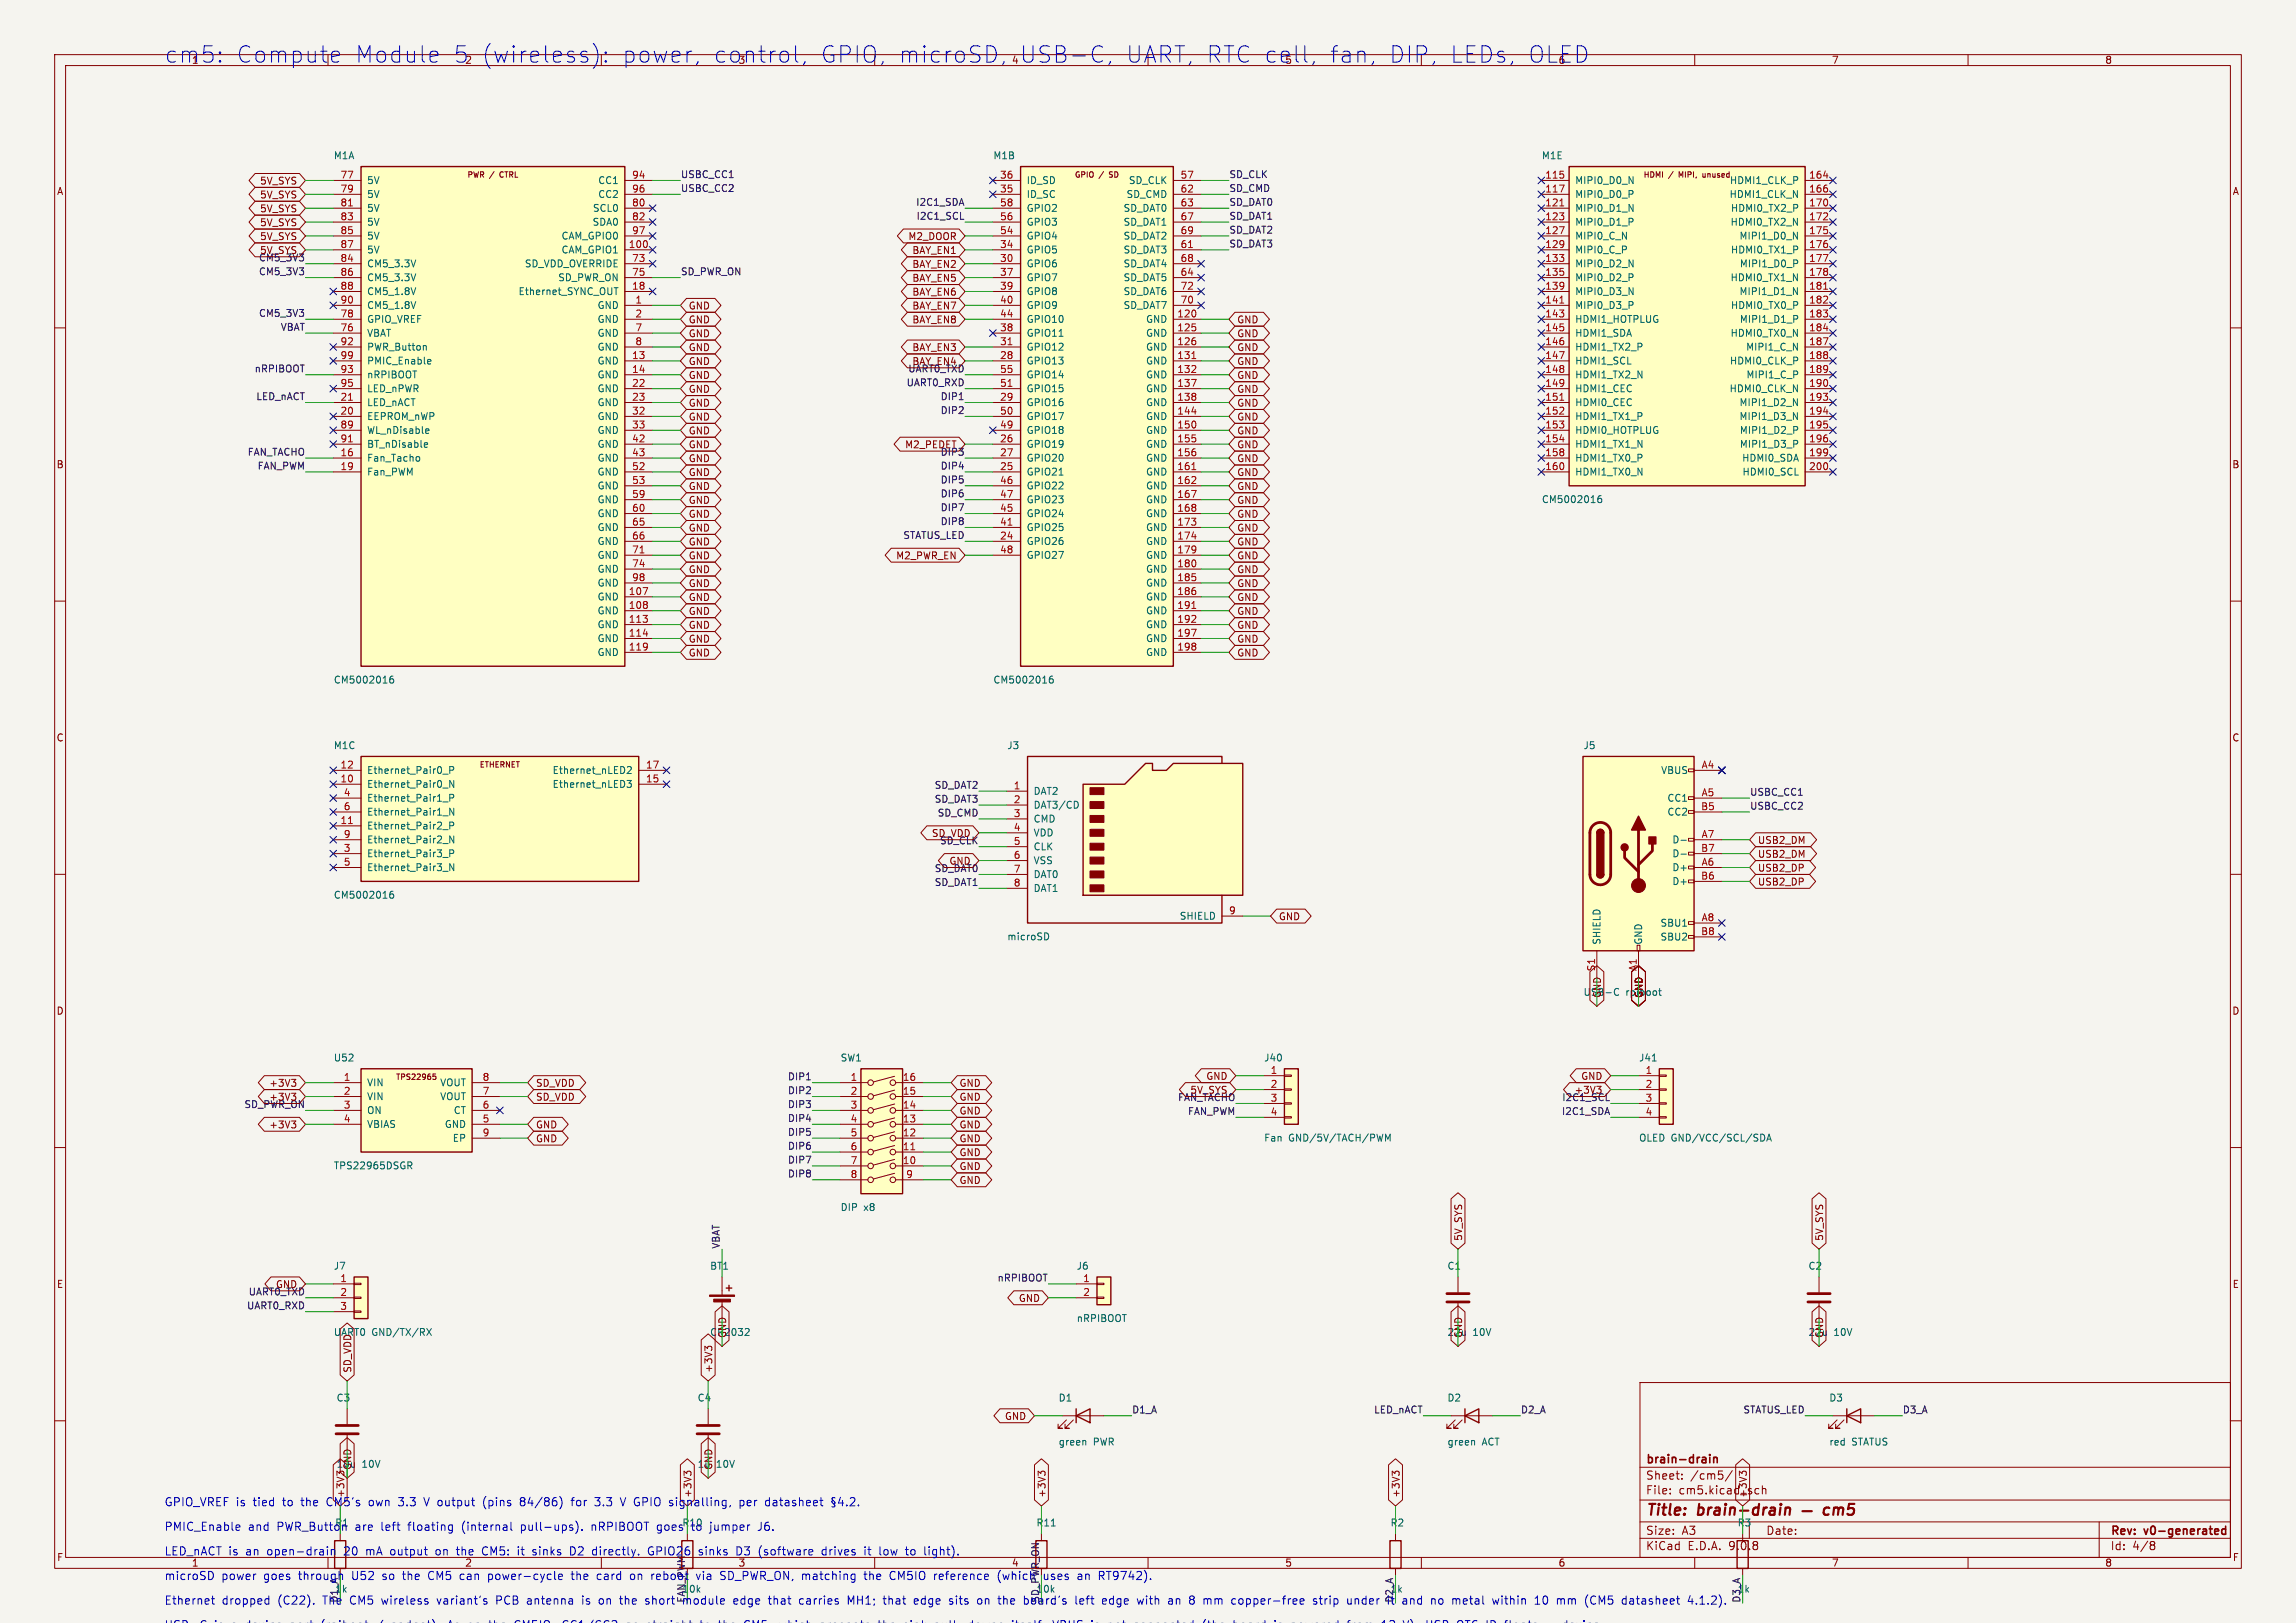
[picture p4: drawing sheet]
<svg xmlns="http://www.w3.org/2000/svg" width="420mm" height="297mm" viewBox="0 0 420 297" stroke-linecap="round" stroke-linejoin="round" font-family="sans-serif">
<defs><g id="words">
<g font-size="4.2" fill="#0000c2">
<text x="30" y="11.7">cm5:</text>
<text x="43" y="11.7">Compute</text>
<text x="64.6" y="11.7">Module</text>
<text x="82.4" y="11.7">5 (wireless):</text>
<text x="113" y="11.7">power,</text>
<text x="129.6" y="11.7">control,</text>
<text x="149" y="11.7">GPIO, microSD,</text>
<text x="185.1" y="11.7">USB-C,</text>
<text x="204.4" y="11.7">UART, RTC cell,</text>
<text x="241.3" y="11.7">fan,</text>
<text x="252" y="11.7">DIP, LEDs, OLED</text>
</g>
<g font-size="2.8" fill="#840000">
<text x="301" y="277.9">Title:</text>
<text x="310.6" y="277.9">brain-drain</text>
</g>
<g font-size="2.1" fill="#840000">
<text x="301" y="268.2">brain-drain</text>
<text x="301" y="273.7">File:</text>
<text x="301" y="271">Sheet:</text>
<text x="307.1" y="273.7">cm5.kicad_sch</text>
<text x="309.2" y="271">/cm5/</text>
<text x="301" y="281.1">Size:</text>
<text x="307.6" y="281.1">A3</text>
<text x="323" y="281.1">Date:</text>
<text x="386" y="281.3">Rev:</text>
<text x="392.4" y="281.3">v0-generated</text>
<text x="301" y="283.9">KiCad</text>
<text x="308.7" y="283.9">E.D.A.</text>
<text x="316.3" y="283.9">9.0.8</text>
<text x="386" y="283.9">Id:</text>
<text x="390.1" y="283.9">4/8</text>
</g>
<g font-size="2.1" fill="#0000c2">
<text x="30" y="275.7">GPIO_VREF is</text>
<text x="46.4" y="275.7">tied</text>
<text x="51.9" y="275.7">to</text>
<text x="55.4" y="275.7">the</text>
<text x="60.2" y="275.7">CM5's</text>
<text x="68.1" y="275.7">own</text>
<text x="73.7" y="275.7">3.3</text>
<text x="78.5" y="275.7">V output</text>
<text x="89.6" y="275.7">(pins</text>
<text x="96.5" y="275.7">84/86)</text>
<text x="106.1" y="275.7">for</text>
<text x="110.5" y="275.7">3.3</text>
<text x="115.4" y="275.7">V GPIO signalling,</text>
<text x="137.6" y="275.7">per</text>
<text x="142.5" y="275.7">datasheet</text>
<text x="30" y="280.2">PMIC_Enable</text>
<text x="45.4" y="280.2">and</text>
<text x="50.7" y="280.2">PWR_Button</text>
<text x="65.2" y="280.2">are</text>
<text x="70.1" y="280.2">left</text>
<text x="75.1" y="280.2">floating</text>
<text x="85.1" y="280.2">(internal</text>
<text x="96" y="280.2">pull-ups).</text>
<text x="109.1" y="280.2">nRPIBOOT</text>
<text x="121.3" y="280.2">goes</text>
<text x="127.8" y="280.2">to</text>
<text x="131.3" y="280.2">jumper</text>
<text x="140.2" y="280.2">J6.</text>
<text x="30" y="284.7">LED_nACT is</text>
<text x="45" y="284.7">an</text>
<text x="49" y="284.7">open-drain</text>
<text x="63.3" y="284.7">20</text>
<text x="67.4" y="284.7">mA output</text>
<text x="80.5" y="284.7">on</text>
<text x="84.5" y="284.7">the</text>
<text x="89.3" y="284.7">CM5:</text>
<text x="95.9" y="284.7">it</text>
<text x="98.8" y="284.7">sinks</text>
<text x="105.8" y="284.7">D2</text>
<text x="110" y="284.7">directly.</text>
<text x="120.4" y="284.7">GPIO26</text>
<text x="129.9" y="284.7">sinks</text>
<text x="136.9" y="284.7">D3</text>
<text x="141.1" y="284.7">(software</text>
<text x="152.8" y="284.7">drives</text>
<text x="160.8" y="284.7">it</text>
<text x="163.6" y="284.7">low</text>
<text x="168.7" y="284.7">to</text>
<text x="172.2" y="284.7">light).</text>
<text x="30" y="289.2">microSD</text>
<text x="30" y="293.7">Ethernet</text>
<text x="40.5" y="289.2">power</text>
<text x="40.6" y="293.7">dropped</text>
<text x="48.3" y="289.2">goes</text>
<text x="50.9" y="293.7">(C22).</text>
<text x="54.8" y="289.2">through</text>
<text x="59.3" y="293.7">The</text>
<text x="64.3" y="293.7">CM5</text>
<text x="64.7" y="289.2">U52</text>
<text x="70.3" y="293.7">wireless</text>
<text x="70.4" y="289.2">so</text>
<text x="74.3" y="289.2">the</text>
<text x="79.1" y="289.2">CM5</text>
<text x="80.6" y="293.7">variant's</text>
<text x="85" y="289.2">can</text>
<text x="90.3" y="289.2">power-cycle</text>
<text x="91.5" y="293.7">PCB</text>
<text x="97.3" y="293.7">antenna</text>
<text x="105.8" y="289.2">the</text>
<text x="107.6" y="293.7">is</text>
<text x="110.6" y="289.2">card</text>
<text x="110.8" y="293.7">on</text>
<text x="114.8" y="293.7">the</text>
<text x="116.8" y="289.2">on</text>
<text x="119.6" y="293.7">short</text>
<text x="120.8" y="289.2">reboot</text>
<text x="126.6" y="293.7">module</text>
<text x="129.3" y="289.2">via</text>
<text x="133.8" y="289.2">SD_PWR_ON, matching</text>
<text x="136.1" y="293.7">edge</text>
<text x="142.6" y="293.7">that</text>
<text x="148.4" y="293.7">carries</text>
<text x="157.4" y="293.7">MH1;</text>
<text x="160.5" y="289.2">the</text>
<text x="164.1" y="293.7">that</text>
<text x="165.3" y="289.2">CM5IO</text>
<text x="169.8" y="293.7">edge</text>
<text x="173.5" y="289.2">reference</text>
<text x="176.4" y="293.7">sits</text>
<text x="181.7" y="293.7">on</text>
<text x="185.3" y="289.2">(which</text>
<text x="185.7" y="293.7">the</text>
<text x="190.5" y="293.7">board's</text>
<text x="193.9" y="289.2">uses</text>
<text x="200.1" y="293.7">left</text>
<text x="200.2" y="289.2">an</text>
<text x="204.3" y="289.2">RT9742).</text>
<text x="205.2" y="293.7">edge</text>
<text x="211.8" y="293.7">with</text>
<text x="217.6" y="293.7">an</text>
<text x="221.6" y="293.7">8</text>
<text x="224.3" y="293.7">mm</text>
<text x="229.6" y="293.7">copper-free</text>
<text x="244.7" y="293.7">strip</text>
<text x="251.1" y="293.7">under</text>
<text x="258.7" y="293.7">it</text>
<text x="261.6" y="293.7">and</text>
<text x="266.9" y="293.7">no</text>
<text x="270.9" y="293.7">metal</text>
<text x="278.5" y="293.7">within</text>
<text x="286.4" y="293.7">10</text>
<text x="290.6" y="293.7">mm</text>
<text x="295.9" y="293.7">(CM5</text>
<text x="302.8" y="293.7">datasheet</text>
<text x="315" y="293.7">4.1.2).</text>
</g>
<g font-size="1.8" fill="#840000">
<text x="35" y="11.9">1</text>
<text x="185" y="11.9">4</text>
<text x="285" y="11.9">6</text>
<text x="335" y="11.9">7</text>
<text x="385" y="11.9">8</text>
<text x="10.3" y="35.9">A</text>
<text x="47.5" y="34">5V_SYS</text>
<text x="408.3" y="35.9">A</text>
<text x="47.5" y="36.5">5V_SYS</text>
<text x="47.5" y="39.1">5V_SYS</text>
<text x="47.5" y="41.6">5V_SYS</text>
<text x="47.5" y="44.1">5V_SYS</text>
<text x="166.1" y="44.1">M2_DOOR</text>
<text x="166.8" y="46.7">BAY_EN1</text>
<text x="166.8" y="51.8">BAY_EN5</text>
<text x="166.8" y="49.2">BAY_EN2</text>
<text x="125.9" y="56.8">GND</text>
<text x="125.9" y="59.4">GND</text>
<text x="166.8" y="54.3">BAY_EN6</text>
<text x="166.8" y="56.8">BAY_EN7</text>
<text x="166.8" y="59.4">BAY_EN8</text>
<text x="226.2" y="59.4">GND</text>
<text x="125.9" y="64.5">GND</text>
<text x="125.9" y="61.9">GND</text>
<text x="166.8" y="64.5">BAY_EN3</text>
<text x="226.2" y="61.9">GND</text>
<text x="226.2" y="64.5">GND</text>
<text x="125.9" y="69.5">GND</text>
<text x="125.9" y="67">GND</text>
<text x="226.2" y="67">GND</text>
<text x="226.2" y="69.5">GND</text>
<text x="125.9" y="77.2">GND</text>
<text x="125.9" y="74.6">GND</text>
<text x="125.9" y="72.1">GND</text>
<text x="226.2" y="72.1">GND</text>
<text x="226.2" y="74.6">GND</text>
<text x="226.2" y="77.2">GND</text>
<text x="125.9" y="82.2">GND</text>
<text x="125.9" y="79.7">GND</text>
<text x="165.5" y="82.2">M2_PEDET</text>
<text x="226.2" y="79.7">GND</text>
<text x="226.2" y="82.2">GND</text>
<text x="10.3" y="85.9">B</text>
<text x="125.9" y="84.8">GND</text>
<text x="125.9" y="87.3">GND</text>
<text x="125.9" y="89.9">GND</text>
<text x="226.2" y="84.8">GND</text>
<text x="226.2" y="87.3">GND</text>
<text x="226.2" y="89.9">GND</text>
<text x="408.2" y="85.9">B</text>
<text x="125.9" y="92.4">GND</text>
<text x="125.9" y="94.9">GND</text>
<text x="226.2" y="92.4">GND</text>
<text x="226.2" y="94.9">GND</text>
<text x="125.9" y="97.5">GND</text>
<text x="125.9" y="100">GND</text>
<text x="226.2" y="97.5">GND</text>
<text x="226.2" y="100">GND</text>
<text x="125.9" y="102.6">GND</text>
<text x="125.9" y="105.1">GND</text>
<text x="125.9" y="107.6">GND</text>
<text x="163.8" y="102.6">M2_PWR_EN</text>
<text x="226.2" y="107.6">GND</text>
<text x="226.2" y="102.6">GND</text>
<text x="226.2" y="105.1">GND</text>
<text x="125.9" y="110.2">GND</text>
<text x="125.9" y="112.7">GND</text>
<text x="226.2" y="110.2">GND</text>
<text x="226.2" y="112.7">GND</text>
<text x="125.9" y="115.3">GND</text>
<text x="125.9" y="117.8">GND</text>
<text x="226.2" y="115.3">GND</text>
<text x="226.2" y="117.8">GND</text>
<text x="125.9" y="120.3">GND</text>
<text x="226.2" y="120.3">GND</text>
<text x="10.3" y="135.9">C</text>
<text x="408.2" y="135.9">C</text>
<text x="170.4" y="153.4">SD_VDD</text>
<text x="321.5" y="154.6">USB2_DM</text>
<text x="321.5" y="159.7">USB2_DP</text>
<text x="321.5" y="157.2">USB2_DM</text>
<text x="321.5" y="162.2">USB2_DP</text>
<text x="233.8" y="168.6">GND</text>
<text x="10.3" y="185.9">D</text>
<text x="293.1" y="182.7" transform="rotate(-90 293.1 182.7)">GND</text>
<text x="300.7" y="182.7" transform="rotate(-90 300.7 182.7)">GND</text>
<text x="408.2" y="185.9">D</text>
<text x="220.6" y="197.8">GND</text>
<text x="289.1" y="197.8">GND</text>
<text x="49.2" y="199.1">+3V3</text>
<text x="97.9" y="199.1">SD_VDD</text>
<text x="97.9" y="201.6">SD_VDD</text>
<text x="175.4" y="199.1">GND</text>
<text x="175.4" y="201.6">GND</text>
<text x="49.2" y="206.7">+3V3</text>
<text x="97.9" y="206.7">GND</text>
<text x="97.9" y="209.2">GND</text>
<text x="175.4" y="204.2">GND</text>
<text x="175.4" y="206.7">GND</text>
<text x="175.4" y="209.2">GND</text>
<text x="175.4" y="214.3">GND</text>
<text x="175.4" y="211.8">GND</text>
<text x="175.4" y="216.9">GND</text>
<text x="267.7" y="227.2" transform="rotate(-90 267.7 227.2)">5V_SYS</text>
<text x="333.7" y="227.2" transform="rotate(-90 333.7 227.2)">5V_SYS</text>
<text x="10.3" y="235.9">E</text>
<text x="186.3" y="238.4">GND</text>
<text x="408.3" y="235.9">E</text>
<text x="61" y="244.7">UART0</text>
<text x="133" y="245" transform="rotate(-90 133 245)">GND</text>
<text x="264.7" y="244.7">22u</text>
<text x="267.7" y="245" transform="rotate(-90 267.7 245)">GND</text>
<text x="330.7" y="244.7">22u</text>
<text x="333.7" y="245" transform="rotate(-90 333.7 245)">GND</text>
<text x="64.5" y="251.3" transform="rotate(-90 64.5 251.3)">SD_VDD</text>
<text x="130.5" y="251.3" transform="rotate(-90 130.5 251.3)">+3V3</text>
<text x="183.7" y="260">GND</text>
<text x="61.5" y="268.8">10u</text>
<text x="64.5" y="269.1" transform="rotate(-90 64.5 269.1)">GND</text>
<text x="127.5" y="268.8">1u</text>
<text x="130.5" y="269.1" transform="rotate(-90 130.5 269.1)">GND</text>
<text x="191.5" y="274.2" transform="rotate(-90 191.5 274.2)">+3V3</text>
<text x="256.2" y="274.2" transform="rotate(-90 256.2 274.2)">+3V3</text>
<text x="319.7" y="274.2" transform="rotate(-90 319.7 274.2)">+3V3</text>
<text x="10.3" y="285.9">F</text>
<text x="35" y="286.9">1</text>
<text x="85" y="286.9">2</text>
<text x="135" y="286.9">3</text>
<text x="185" y="286.9">4</text>
<text x="235" y="286.9">5</text>
<text x="285" y="286.9">6</text>
<text x="335" y="286.9">7</text>
<text x="385" y="286.9">8</text>
<text x="408.3" y="285.9">F</text>
</g>
<g font-size="1.8" fill="#0000c2">
<text x="85" y="11.9">2</text>
<text x="135" y="11.9">3</text>
<text x="235" y="11.9">5</text>
<text x="63.2" y="274.2" transform="rotate(-90 63.2 274.2)">+3V3</text>
<text x="126.7" y="274.2" transform="rotate(-90 126.7 274.2)">+3V3</text>
<text x="61.2" y="279.5">R1</text>
<text x="124.7" y="279.5">R10</text>
<text x="61.9" y="293.4" transform="rotate(-90 61.9 293.4)">D1_A</text>
<text x="125.4" y="293.4" transform="rotate(-90 125.4 293.4)">FAN_PWM</text>
<text x="190.2" y="293.4" transform="rotate(-90 190.2 293.4)">SD_PWR_ON</text>
<text x="254.3" y="291.7">1k</text>
<text x="254.9" y="293.4" transform="rotate(-90 254.9 293.4)">D2_A</text>
</g>
<g font-size="1.8" fill="#006464">
<text x="61" y="29.3">M1A</text>
<text x="181.6" y="29.3">M1B</text>
<text x="281.9" y="29.3">M1E</text>
<text x="67.1" y="33.9">5V</text>
<text x="109.3" y="33.9">CC1</text>
<text x="187.7" y="33.9">ID_SD</text>
<text x="206.4" y="33.9">SD_CLK</text>
<text x="288" y="33.9">MIPI0_D0_N</text>
<text x="316.3" y="33.9">HDMI1_CLK_P</text>
<text x="67.1" y="36.4">5V</text>
<text x="67.1" y="39">5V</text>
<text x="67.1" y="41.5">5V</text>
<text x="108.3" y="41.5">SDA0</text>
<text x="108.4" y="39">SCL0</text>
<text x="109.3" y="36.4">CC2</text>
<text x="187.7" y="36.4">ID_SC</text>
<text x="187.7" y="39">GPIO2</text>
<text x="187.7" y="41.5">GPIO3</text>
<text x="205.4" y="39">SD_DAT0</text>
<text x="205.4" y="41.5">SD_DAT1</text>
<text x="206" y="36.4">SD_CMD</text>
<text x="288" y="36.4">MIPI0_D0_P</text>
<text x="288" y="39">MIPI0_D1_N</text>
<text x="288" y="41.5">MIPI0_D1_P</text>
<text x="316.3" y="36.4">HDMI1_CLK_N</text>
<text x="316.5" y="41.5">HDMI0_TX2_N</text>
<text x="316.5" y="39">HDMI0_TX2_P</text>
<text x="67.1" y="44">5V</text>
<text x="67.1" y="46.6">5V</text>
<text x="102.6" y="44">CAM_GPIO0</text>
<text x="102.6" y="46.6">CAM_GPIO1</text>
<text x="187.7" y="44">GPIO4</text>
<text x="187.7" y="46.6">GPIO5</text>
<text x="205.4" y="44">SD_DAT2</text>
<text x="205.4" y="46.6">SD_DAT3</text>
<text x="288" y="44">MIPI0_C_N</text>
<text x="288" y="46.6">MIPI0_C_P</text>
<text x="316.5" y="46.6">HDMI0_TX1_P</text>
<text x="318.1" y="44">MIPI1_D0_N</text>
<text x="67.1" y="49.1">CM5_3.3V</text>
<text x="67.1" y="51.7">CM5_3.3V</text>
<text x="95.9" y="49.1">SD_VDD_OVERRIDE</text>
<text x="102" y="51.7">SD_PWR_ON</text>
<text x="187.7" y="49.1">GPIO6</text>
<text x="187.7" y="51.7">GPIO7</text>
<text x="205.4" y="49.1">SD_DAT4</text>
<text x="205.4" y="51.7">SD_DAT5</text>
<text x="288" y="49.1">MIPI0_D2_N</text>
<text x="288" y="51.7">MIPI0_D2_P</text>
<text x="316.5" y="51.7">HDMI0_TX1_N</text>
<text x="318.2" y="49.1">MIPI1_D0_P</text>
<text x="67.1" y="54.2">CM5_1.8V</text>
<text x="67.1" y="56.7">CM5_1.8V</text>
<text x="67.1" y="59.3">GPIO_VREF</text>
<text x="94.8" y="54.2">Ethernet_SYNC_OUT</text>
<text x="109.2" y="56.7">GND</text>
<text x="109.2" y="59.3">GND</text>
<text x="187.7" y="54.2">GPIO8</text>
<text x="187.7" y="56.7">GPIO9</text>
<text x="187.7" y="59.3">GPIO10</text>
<text x="205.4" y="54.2">SD_DAT6</text>
<text x="205.4" y="56.7">SD_DAT7</text>
<text x="209.5" y="59.3">GND</text>
<text x="288" y="54.2">MIPI0_D3_N</text>
<text x="288" y="56.7">MIPI0_D3_P</text>
<text x="288" y="59.3">HDMI1_HOTPLUG</text>
<text x="316.5" y="56.7">HDMI0_TX0_P</text>
<text x="318.1" y="54.2">MIPI1_D1_N</text>
<text x="318.2" y="59.3">MIPI1_D1_P</text>
<text x="67.1" y="61.8">VBAT</text>
<text x="67.1" y="64.4">PWR_Button</text>
<text x="109.2" y="61.8">GND</text>
<text x="109.2" y="64.4">GND</text>
<text x="187.7" y="61.8">GPIO11</text>
<text x="187.7" y="64.4">GPIO12</text>
<text x="209.5" y="61.8">GND</text>
<text x="209.5" y="64.4">GND</text>
<text x="288" y="61.8">HDMI1_SDA</text>
<text x="288" y="64.4">HDMI1_TX2_P</text>
<text x="316.5" y="61.8">HDMI0_TX0_N</text>
<text x="319.3" y="64.4">MIPI1_C_N</text>
<text x="67.1" y="66.9">PMIC_Enable</text>
<text x="67.1" y="69.4">nRPIBOOT</text>
<text x="67.1" y="72">LED_nPWR</text>
<text x="109.2" y="66.9">GND</text>
<text x="109.2" y="69.4">GND</text>
<text x="109.2" y="72">GND</text>
<text x="187.7" y="66.9">GPIO13</text>
<text x="187.7" y="69.4">GPIO14</text>
<text x="187.7" y="72">GPIO15</text>
<text x="209.5" y="66.9">GND</text>
<text x="209.5" y="69.4">GND</text>
<text x="209.5" y="72">GND</text>
<text x="288" y="66.9">HDMI1_SCL</text>
<text x="288" y="69.4">HDMI1_TX2_N</text>
<text x="288" y="72">HDMI1_CEC</text>
<text x="316.3" y="72">HDMI0_CLK_N</text>
<text x="316.3" y="66.9">HDMI0_CLK_P</text>
<text x="319.4" y="69.4">MIPI1_C_P</text>
<text x="67.1" y="74.5">LED_nACT</text>
<text x="67.1" y="77.1">EEPROM_nWP</text>
<text x="109.2" y="74.5">GND</text>
<text x="109.2" y="77.1">GND</text>
<text x="187.7" y="74.5">GPIO16</text>
<text x="187.7" y="77.1">GPIO17</text>
<text x="209.5" y="74.5">GND</text>
<text x="209.5" y="77.1">GND</text>
<text x="288" y="74.5">HDMI0_CEC</text>
<text x="288" y="77.1">HDMI1_TX1_P</text>
<text x="318.1" y="74.5">MIPI1_D2_N</text>
<text x="318.1" y="77.1">MIPI1_D3_N</text>
<text x="67.1" y="79.6">WL_nDisable</text>
<text x="67.1" y="82.1">BT_nDisable</text>
<text x="109.2" y="79.6">GND</text>
<text x="109.2" y="82.1">GND</text>
<text x="187.7" y="79.6">GPIO18</text>
<text x="187.7" y="82.1">GPIO19</text>
<text x="209.5" y="79.6">GND</text>
<text x="209.5" y="82.1">GND</text>
<text x="288" y="79.6">HDMI0_HOTPLUG</text>
<text x="288" y="82.1">HDMI1_TX1_N</text>
<text x="318.2" y="79.6">MIPI1_D2_P</text>
<text x="318.2" y="82.1">MIPI1_D3_P</text>
<text x="67.1" y="84.7">Fan_Tacho</text>
<text x="67.1" y="87.2">Fan_PWM</text>
<text x="109.2" y="84.7">GND</text>
<text x="109.2" y="87.2">GND</text>
<text x="109.2" y="89.8">GND</text>
<text x="187.7" y="84.7">GPIO20</text>
<text x="187.7" y="87.2">GPIO21</text>
<text x="187.7" y="89.8">GPIO22</text>
<text x="209.5" y="84.7">GND</text>
<text x="209.5" y="87.2">GND</text>
<text x="209.5" y="89.8">GND</text>
<text x="288" y="84.7">HDMI1_TX0_P</text>
<text x="288" y="87.2">HDMI1_TX0_N</text>
<text x="318.6" y="84.7">HDMI0_SDA</text>
<text x="318.6" y="87.2">HDMI0_SCL</text>
<text x="109.2" y="92.3">GND</text>
<text x="109.2" y="94.8">GND</text>
<text x="187.7" y="92.3">GPIO23</text>
<text x="187.7" y="94.8">GPIO24</text>
<text x="209.5" y="92.3">GND</text>
<text x="209.5" y="94.8">GND</text>
<text x="281.9" y="92.3">CM5002016</text>
<text x="109.2" y="97.4">GND</text>
<text x="109.2" y="99.9">GND</text>
<text x="187.7" y="97.4">GPIO25</text>
<text x="187.7" y="99.9">GPIO26</text>
<text x="209.5" y="97.4">GND</text>
<text x="209.5" y="99.9">GND</text>
<text x="109.2" y="102.5">GND</text>
<text x="109.2" y="105">GND</text>
<text x="109.2" y="107.5">GND</text>
<text x="187.7" y="102.5">GPIO27</text>
<text x="209.5" y="102.5">GND</text>
<text x="209.5" y="105">GND</text>
<text x="209.5" y="107.5">GND</text>
<text x="109.2" y="110.1">GND</text>
<text x="109.2" y="112.6">GND</text>
<text x="209.5" y="110.1">GND</text>
<text x="209.5" y="112.6">GND</text>
<text x="109.2" y="115.2">GND</text>
<text x="109.2" y="117.7">GND</text>
<text x="209.5" y="115.2">GND</text>
<text x="209.5" y="117.7">GND</text>
<text x="61" y="125.3">CM5002016</text>
<text x="109.2" y="120.2">GND</text>
<text x="181.6" y="125.3">CM5002016</text>
<text x="209.5" y="120.2">GND</text>
<text x="61" y="137.3">M1C</text>
<text x="184.2" y="137.3">J3</text>
<text x="289.6" y="137.3">J5</text>
<text x="67.1" y="141.8">Ethernet_Pair0_P</text>
<text x="101" y="141.8">Ethernet_nLED2</text>
<text x="303.8" y="141.8">VBUS</text>
<text x="67.1" y="144.4">Ethernet_Pair0_N</text>
<text x="67.1" y="146.9">Ethernet_Pair1_P</text>
<text x="67.1" y="149.5">Ethernet_Pair1_N</text>
<text x="101" y="144.4">Ethernet_nLED3</text>
<text x="189" y="145.6">DAT2</text>
<text x="189" y="148.2">DAT3/CD</text>
<text x="304.9" y="146.9">CC1</text>
<text x="304.9" y="149.5">CC2</text>
<text x="67.1" y="152">Ethernet_Pair2_P</text>
<text x="67.1" y="154.5">Ethernet_Pair2_N</text>
<text x="189" y="150.7">CMD</text>
<text x="189" y="153.3">VDD</text>
<text x="189" y="155.8">CLK</text>
<text x="305.8" y="154.5">D-</text>
<text x="67.1" y="157.1">Ethernet_Pair3_P</text>
<text x="67.1" y="159.6">Ethernet_Pair3_N</text>
<text x="189" y="158.3">VSS</text>
<text x="189" y="160.9">DAT0</text>
<text x="305.8" y="157.1">D-</text>
<text x="305.8" y="159.6">D+</text>
<text x="61" y="164.7">CM5002016</text>
<text x="189" y="163.4">DAT1</text>
<text x="305.8" y="162.2">D+</text>
<text x="184.2" y="172.3">microSD</text>
<text x="215.7" y="168.5">SHIELD</text>
<text x="293" y="173" transform="rotate(-90 293 173)">SHIELD</text>
<text x="300.6" y="173" transform="rotate(-90 300.6 173)">GND</text>
<text x="303.6" y="169.8">SBU1</text>
<text x="303.6" y="172.3">SBU2</text>
<text x="289.6" y="182.4">USB-C</text>
<text x="297.4" y="182.4">rpiboot</text>
<text x="61" y="194.4">U52</text>
<text x="153.7" y="194.4">SW1</text>
<text x="231.1" y="194.4">J40</text>
<text x="299.7" y="194.4">J41</text>
<text x="67.1" y="199">VIN</text>
<text x="67.1" y="201.5">VIN</text>
<text x="80.4" y="199">VOUT</text>
<text x="80.4" y="201.5">VOUT</text>
<text x="67.1" y="204.1">ON</text>
<text x="67.1" y="206.6">VBIAS</text>
<text x="81.3" y="206.6">GND</text>
<text x="82.7" y="209.1">EP</text>
<text x="82.9" y="204.1">CT</text>
<text x="231.1" y="209.1">Fan</text>
<text x="235.7" y="209.1">GND/5V/TACH/PWM</text>
<text x="299.7" y="209.1">OLED GND/VCC/SCL/SDA</text>
<text x="61" y="214.2">TPS22965DSGR</text>
<text x="153.7" y="221.8">DIP</text>
<text x="158" y="221.8">x8</text>
<text x="61" y="232.5">J7</text>
<text x="129.8" y="232.5">BT1</text>
<text x="196.9" y="232.5">J6</text>
<text x="264.7" y="232.5">C1</text>
<text x="330.7" y="232.5">C2</text>
<text x="68" y="244.7">GND/TX/RX</text>
<text x="129.8" y="244.7">CR2032</text>
<text x="196.9" y="242.1">nRPIBOOT</text>
<text x="269.4" y="244.7">10V</text>
<text x="335.5" y="244.7">10V</text>
<text x="61.5" y="256.7">C3</text>
<text x="127.5" y="256.7">C4</text>
<text x="193.6" y="256.7">D1</text>
<text x="264.7" y="256.7">D2</text>
<text x="334.5" y="256.7">D3</text>
<text x="66.2" y="268.8">10V</text>
<text x="131" y="268.8">10V</text>
<text x="193.6" y="264.7">green</text>
<text x="200" y="264.7">PWR</text>
<text x="264.7" y="264.7">green</text>
<text x="271.1" y="264.7">ACT</text>
<text x="334.5" y="264.7">red</text>
<text x="338.7" y="264.7">STATUS</text>
<text x="189.5" y="279.5">R11</text>
<text x="254.3" y="279.5">R2</text>
<text x="317.8" y="279.5">R3</text>
</g>
<g font-size="1.8" fill="#a90000">
<text x="62.2" y="32.8">77</text>
<text x="62.2" y="35.3">79</text>
<text x="115.5" y="32.8">94</text>
<text x="115.5" y="35.3">96</text>
<text x="182.8" y="32.8">36</text>
<text x="182.8" y="35.3">35</text>
<text x="215.9" y="32.8">57</text>
<text x="215.9" y="35.3">62</text>
<text x="282.6" y="32.8">115</text>
<text x="282.6" y="35.3">117</text>
<text x="330.8" y="32.8">164</text>
<text x="330.8" y="35.3">166</text>
<text x="62.2" y="37.8">81</text>
<text x="62.2" y="40.4">83</text>
<text x="115.5" y="37.8">80</text>
<text x="115.5" y="40.4">82</text>
<text x="182.8" y="37.8">58</text>
<text x="182.8" y="40.4">56</text>
<text x="215.9" y="37.8">63</text>
<text x="215.9" y="40.4">67</text>
<text x="282.6" y="37.8">121</text>
<text x="282.6" y="40.4">123</text>
<text x="330.8" y="37.8">170</text>
<text x="330.8" y="40.4">172</text>
<text x="62.2" y="42.9">85</text>
<text x="62.2" y="45.5">87</text>
<text x="114.9" y="45.5">100</text>
<text x="115.5" y="42.9">97</text>
<text x="182.8" y="42.9">54</text>
<text x="182.8" y="45.5">34</text>
<text x="215.9" y="42.9">69</text>
<text x="215.9" y="45.5">61</text>
<text x="282.6" y="42.9">127</text>
<text x="282.6" y="45.5">129</text>
<text x="330.8" y="42.9">175</text>
<text x="330.8" y="45.5">176</text>
<text x="62.2" y="48">84</text>
<text x="62.2" y="50.5">86</text>
<text x="62.2" y="53.1">88</text>
<text x="115.5" y="48">73</text>
<text x="115.5" y="50.5">75</text>
<text x="115.5" y="53.1">18</text>
<text x="182.8" y="48">30</text>
<text x="182.8" y="50.5">37</text>
<text x="182.8" y="53.1">39</text>
<text x="215.9" y="48">68</text>
<text x="215.9" y="50.5">64</text>
<text x="215.9" y="53.1">72</text>
<text x="282.6" y="48">133</text>
<text x="282.6" y="50.5">135</text>
<text x="282.6" y="53.1">139</text>
<text x="330.8" y="48">177</text>
<text x="330.8" y="50.5">178</text>
<text x="330.8" y="53.1">181</text>
<text x="62.2" y="55.6">90</text>
<text x="62.2" y="58.2">78</text>
<text x="116.1" y="55.6">1</text>
<text x="116.1" y="58.2">2</text>
<text x="182.8" y="55.6">40</text>
<text x="182.8" y="58.2">44</text>
<text x="215.3" y="58.2">120</text>
<text x="215.9" y="55.6">70</text>
<text x="282.6" y="55.6">141</text>
<text x="282.6" y="58.2">143</text>
<text x="330.8" y="55.6">182</text>
<text x="330.8" y="58.2">183</text>
<text x="62.2" y="60.7">76</text>
<text x="62.2" y="63.2">92</text>
<text x="62.2" y="65.8">99</text>
<text x="115.5" y="65.8">13</text>
<text x="116.1" y="60.7">7</text>
<text x="116.1" y="63.2">8</text>
<text x="182.8" y="60.7">38</text>
<text x="182.8" y="63.2">31</text>
<text x="182.8" y="65.8">28</text>
<text x="215.3" y="60.7">125</text>
<text x="215.3" y="63.2">126</text>
<text x="215.3" y="65.8">131</text>
<text x="282.6" y="60.7">145</text>
<text x="282.6" y="63.2">146</text>
<text x="282.6" y="65.8">147</text>
<text x="330.8" y="60.7">184</text>
<text x="330.8" y="63.2">187</text>
<text x="330.8" y="65.8">188</text>
<text x="62.2" y="68.3">93</text>
<text x="62.2" y="70.9">95</text>
<text x="115.5" y="68.3">14</text>
<text x="115.5" y="70.9">22</text>
<text x="182.8" y="68.3">55</text>
<text x="182.8" y="70.9">51</text>
<text x="215.3" y="68.3">132</text>
<text x="215.3" y="70.9">137</text>
<text x="282.6" y="68.3">148</text>
<text x="282.6" y="70.9">149</text>
<text x="330.8" y="68.3">189</text>
<text x="330.8" y="70.9">190</text>
<text x="62.2" y="73.4">21</text>
<text x="62.2" y="75.9">20</text>
<text x="115.5" y="73.4">23</text>
<text x="115.5" y="75.9">32</text>
<text x="182.8" y="73.4">29</text>
<text x="182.8" y="75.9">50</text>
<text x="215.3" y="73.4">138</text>
<text x="215.3" y="75.9">144</text>
<text x="282.6" y="73.4">151</text>
<text x="282.6" y="75.9">152</text>
<text x="330.8" y="73.4">193</text>
<text x="330.8" y="75.9">194</text>
<text x="62.2" y="78.5">89</text>
<text x="62.2" y="81">91</text>
<text x="62.2" y="83.6">16</text>
<text x="115.5" y="78.5">33</text>
<text x="115.5" y="81">42</text>
<text x="115.5" y="83.6">43</text>
<text x="182.8" y="78.5">49</text>
<text x="182.8" y="81">26</text>
<text x="182.8" y="83.6">27</text>
<text x="215.3" y="78.5">150</text>
<text x="215.3" y="81">155</text>
<text x="215.3" y="83.6">156</text>
<text x="282.6" y="78.5">153</text>
<text x="282.6" y="81">154</text>
<text x="282.6" y="83.6">158</text>
<text x="330.8" y="78.5">195</text>
<text x="330.8" y="81">196</text>
<text x="330.8" y="83.6">199</text>
<text x="62.2" y="86.1">19</text>
<text x="115.5" y="86.1">52</text>
<text x="115.5" y="88.6">53</text>
<text x="182.8" y="86.1">25</text>
<text x="182.8" y="88.6">46</text>
<text x="215.3" y="86.1">161</text>
<text x="215.3" y="88.6">162</text>
<text x="282.6" y="86.1">160</text>
<text x="330.8" y="86.1">200</text>
<text x="115.5" y="91.2">59</text>
<text x="115.5" y="93.7">60</text>
<text x="182.8" y="91.2">47</text>
<text x="182.8" y="93.7">45</text>
<text x="215.3" y="91.2">167</text>
<text x="215.3" y="93.7">168</text>
<text x="115.5" y="96.3">65</text>
<text x="115.5" y="98.8">66</text>
<text x="115.5" y="101.3">71</text>
<text x="182.8" y="96.3">41</text>
<text x="182.8" y="98.8">24</text>
<text x="182.8" y="101.3">48</text>
<text x="215.3" y="96.3">173</text>
<text x="215.3" y="98.8">174</text>
<text x="215.3" y="101.3">179</text>
<text x="115.5" y="103.9">74</text>
<text x="115.5" y="106.4">98</text>
<text x="215.3" y="103.9">180</text>
<text x="215.3" y="106.4">185</text>
<text x="114.9" y="109">107</text>
<text x="114.9" y="111.5">108</text>
<text x="215.3" y="109">186</text>
<text x="215.3" y="111.5">191</text>
<text x="114.9" y="114">113</text>
<text x="114.9" y="116.6">114</text>
<text x="114.9" y="119.1">119</text>
<text x="215.3" y="114">192</text>
<text x="215.3" y="116.6">197</text>
<text x="215.3" y="119.1">198</text>
<text x="62.2" y="140.7">12</text>
<text x="62.2" y="143.3">10</text>
<text x="118.1" y="140.7">17</text>
<text x="118.1" y="143.3">15</text>
<text x="311.2" y="140.7">A4</text>
<text x="62.8" y="145.8">4</text>
<text x="62.8" y="148.3">6</text>
<text x="185.3" y="144.5">1</text>
<text x="185.3" y="147.1">2</text>
<text x="185.3" y="149.6">3</text>
<text x="311.1" y="148.3">B5</text>
<text x="311.2" y="145.8">A5</text>
<text x="62.2" y="150.9">11</text>
<text x="62.8" y="153.4">9</text>
<text x="62.8" y="156">3</text>
<text x="185.3" y="152.1">4</text>
<text x="185.3" y="154.7">5</text>
<text x="311.1" y="156">B7</text>
<text x="311.2" y="153.4">A7</text>
<text x="62.8" y="158.5">5</text>
<text x="185.3" y="157.2">6</text>
<text x="185.3" y="159.8">7</text>
<text x="311.1" y="161">B6</text>
<text x="311.2" y="158.5">A6</text>
<text x="185.3" y="162.3">8</text>
<text x="224.7" y="167.4">9</text>
<text x="311.1" y="171.2">B8</text>
<text x="311.2" y="168.7">A8</text>
<text x="291.8" y="177.8" transform="rotate(-90 291.8 177.8)">S1</text>
<text x="299.5" y="177.8" transform="rotate(-90 299.5 177.8)">A1</text>
<text x="62.8" y="197.9">1</text>
<text x="88.2" y="197.9">8</text>
<text x="155.5" y="197.9">1</text>
<text x="165.1" y="197.9">16</text>
<text x="232.3" y="196.6">1</text>
<text x="300.9" y="196.6">1</text>
<text x="62.8" y="200.4">2</text>
<text x="62.8" y="202.9">3</text>
<text x="88.2" y="200.4">7</text>
<text x="88.2" y="202.9">6</text>
<text x="155.5" y="200.4">2</text>
<text x="155.5" y="202.9">3</text>
<text x="165.1" y="200.4">15</text>
<text x="165.1" y="202.9">14</text>
<text x="232.3" y="199.1">2</text>
<text x="232.3" y="201.7">3</text>
<text x="300.9" y="199.1">2</text>
<text x="300.9" y="201.7">3</text>
<text x="62.8" y="205.5">4</text>
<text x="88.2" y="205.5">5</text>
<text x="88.2" y="208">9</text>
<text x="155.5" y="205.5">4</text>
<text x="155.5" y="208">5</text>
<text x="165.1" y="205.5">13</text>
<text x="165.1" y="208">12</text>
<text x="232.3" y="204.2">4</text>
<text x="300.9" y="204.2">4</text>
<text x="155.5" y="210.6">6</text>
<text x="155.5" y="213.1">7</text>
<text x="155.5" y="215.6">8</text>
<text x="165.1" y="210.6">11</text>
<text x="165.1" y="213.1">10</text>
<text x="165.7" y="215.6">9</text>
<text x="62.2" y="234.7">1</text>
<text x="62.2" y="237.2">2</text>
<text x="62.2" y="239.8">3</text>
<text x="198" y="234.7">1</text>
<text x="198" y="237.2">2</text>
</g>
<g font-size="1.8" fill="#0f0f0f">
<text x="124.5" y="32.7">USBC_CC1</text>
<text x="124.5" y="35.2">USBC_CC2</text>
<text x="224.8" y="35.2">SD_CMD</text>
<text x="224.8" y="32.7">SD_CLK</text>
<text x="167.5" y="37.8">I2C1_SDA</text>
<text x="167.6" y="40.3">I2C1_SCL</text>
<text x="224.8" y="37.8">SD_DAT0</text>
<text x="224.8" y="40.3">SD_DAT1</text>
<text x="47.3" y="47.9">CM5_3V3</text>
<text x="47.5" y="46.7">5V_SYS</text>
<text x="224.8" y="45.4">SD_DAT3</text>
<text x="224.8" y="42.8">SD_DAT2</text>
<text x="47.3" y="50.5">CM5_3V3</text>
<text x="124.5" y="50.5">SD_PWR_ON</text>
<text x="47.3" y="58.1">CM5_3V3</text>
<text x="51.3" y="60.6">VBAT</text>
<text x="46.5" y="68.2">nRPIBOOT</text>
<text x="165.7" y="70.8">UART0_RXD</text>
<text x="166" y="68.2">UART0_TXD</text>
<text x="166.8" y="67">BAY_EN4</text>
<text x="46.8" y="73.3">LED_nACT</text>
<text x="172" y="75.9">DIP2</text>
<text x="172" y="73.3">DIP1</text>
<text x="45.2" y="83.5">FAN_TACHO</text>
<text x="172" y="83.5">DIP3</text>
<text x="47" y="86">FAN_PWM</text>
<text x="172" y="86">DIP4</text>
<text x="172" y="88.6">DIP5</text>
<text x="172" y="93.6">DIP7</text>
<text x="172" y="91.1">DIP6</text>
<text x="165.1" y="98.7">STATUS_LED</text>
<text x="172" y="96.2">DIP8</text>
<text x="170.9" y="147">SD_DAT3</text>
<text x="170.9" y="144.4">SD_DAT2</text>
<text x="171.4" y="149.5">SD_CMD</text>
<text x="320" y="145.7">USBC_CC1</text>
<text x="320" y="148.2">USBC_CC2</text>
<text x="171.9" y="154.6">SD_CLK</text>
<text x="170.9" y="159.7">SD_DAT0</text>
<text x="173.6" y="158.4">GND</text>
<text x="170.9" y="162.2">SD_DAT1</text>
<text x="144" y="197.8">DIP1</text>
<text x="44.6" y="202.9">SD_PWR_ON</text>
<text x="49.2" y="201.6">+3V3</text>
<text x="144" y="200.3">DIP2</text>
<text x="144" y="202.9">DIP3</text>
<text x="215.4" y="201.6">FAN_TACHO</text>
<text x="217.7" y="200.3">5V_SYS</text>
<text x="285.7" y="201.6">I2C1_SCL</text>
<text x="287.9" y="200.3">+3V3</text>
<text x="144" y="205.4">DIP4</text>
<text x="144" y="207.9">DIP5</text>
<text x="217.2" y="204.1">FAN_PWM</text>
<text x="285.6" y="204.1">I2C1_SDA</text>
<text x="144" y="215.6">DIP8</text>
<text x="144" y="210.5">DIP6</text>
<text x="144" y="213">DIP7</text>
<text x="131.7" y="228.6" transform="rotate(-90 131.7 228.6)">VBAT</text>
<text x="45.1" y="239.7">UART0_RXD</text>
<text x="45.4" y="237.1">UART0_TXD</text>
<text x="50.4" y="235.9">GND</text>
<text x="182.4" y="234.6">nRPIBOOT</text>
<text x="207" y="258.7">D1_A</text>
<text x="251.3" y="258.7">LED_nACT</text>
<text x="278.1" y="258.7">D2_A</text>
<text x="318.8" y="258.7">STATUS_LED</text>
<text x="348" y="258.7">D3_A</text>
<text x="61.2" y="291.7">1k</text>
<text x="124.7" y="291.7">10k</text>
<text x="189.5" y="291.7">10k</text>
<text x="317.8" y="291.7">1k</text>
<text x="318.4" y="293.4" transform="rotate(-90 318.4 293.4)">D3_A</text>
</g>
<g font-size="1.4" fill="#840000">
<text x="85.4" y="32.7">PWR /</text>
<text x="91.6" y="32.7">CTRL</text>
<text x="196.5" y="32.7">GPIO</text>
<text x="201.1" y="32.7">/</text>
<text x="203.1" y="32.7">SD</text>
<text x="300.6" y="32.7">HDMI</text>
<text x="305.2" y="32.7">/</text>
<text x="307.3" y="32.7">MIPI,</text>
<text x="311.9" y="32.7">unused</text>
<text x="87.6" y="140.7">ETHERNET</text>
<text x="72.3" y="197.8">TPS22965</text>
</g>
</g></defs>
<path d="M0 0h420v297h-420z" fill="#f5f4ef" stroke="#f5f4ef" stroke-width=".18"/>
<g fill="none" stroke="#840000" stroke-width=".18">
<path d="M10 10h400v277h-400zM12 12h396v273h-396zM110 10v2M310 10v2M360 10v2M10 60h2M408 60h2M10 110h2M408 110h2M10 160h2M408 160h2M10 210h2"/>
<path d="M408 210h2M300 253h108v32h-108zM10 260h2M300 278.5h108M300 274.5h108M300 268.5h108M305.5 273.2v.2M305.5 272.5v.1M307.7 270.5v.2M307.7 269.8v.1M315.1 269.9v.6M316.9 269.1l-1.3 1.9"/>
<path d="M320 278.5v3M321.3 272.4l.4 .1M321.7 273.3l-.4 .1M322.4 272.5l.2-.1 .3 .1 .1 .9M322.4 271.9v1.5M384 278.5v6.5M408 260h2M60 285v2M110 285v2M160 285v2M210 285v2M260 285v2"/>
<path d="M300 281.5h108M310 285v2M360 285v2M393.6 282.7h.3M393.9 282.7l.2 .2 .1 .4-.2 .2-.4 .1M394.2 282.4l-.3 .3"/>
</g>
<path d="M312.8 266.2v.1M312.8 266.7v1M313.5 266.7v1M313.5 266.8l.2-.1 .3 .1 .1 .9M407.1 279.3v1.5M407.1 279.9l-.4-.1-.3 .3v.4l.1 .2h.6" fill="none" stroke="#840000" stroke-width=".3"/>
<path d="M326.6 276.1a.49 .49 0 0 1 .9 .1l-.2 1M326.6 275.9l-.1 1.3M329.7 276.5h1.7M334.6 276a.66 .66 0 0 0-1 .3v.5l.1 .3 .2 .1 .6-.1M335.5 276.1a.49 .49 0 0 1 .8 .1M335.5 275.9l-.2 1.3M336.3 276.2a.5 .5 0 0 1 .8-.2l-.1 1.2M336.3 276.2l-.1 1M339.2 275.2h-.9l-.3 1 .3-.2 .7 .1 .2 .2-.2 .7-.3 .2h-.5l-.3-.2" fill="none" stroke="#840000" stroke-width=".4"/>
<path d="M303.5 195.6h2.6v10.1h-2.6z" fill="#ffffc2"/>
<path d="M303.5 195.6h2.6v10.1h-2.6zM61.2 281.9h2v5.1h-2z" fill="none" stroke="#840000" stroke-width=".25"/>
<path d="M299.7 196.9h3.8M299.7 199.4h3.8M303.5 196.7h1.3v.3h-1.3zM303.5 199.3h1.3v.2h-1.3zM299.7 201.9h3.8M299.7 204.5h3.8M303.5 201.8h1.3v.3h-1.3zM303.5 204.3h1.3v.3h-1.3zM62.2 280.7v1.2" fill="none" stroke="#840000" stroke-width=".18"/>
<path d="M302.3 194.2h.7M322.4 207.5a.68 .68 0 0 1 .4 .7 .68 .68 0 0 1-.4 .6M323.2 208.8l.4-1.3 .4 1.3M323.3 208.5h.6" fill="none" stroke="#006464" stroke-width=".18"/>
<path d="M66 195.6h20.4v15.2h-20.4z" fill="#ffffc2"/>
<path d="M66 195.6h20.4v15.2h-20.4z" fill="none" stroke="#840000" stroke-width=".25"/>
<g fill="none" stroke="#840000" stroke-width=".18">
<path d="M61 198.1h5M79.2 196.5h.5M79.3 196.9h.3l.1 .2v.4h-.4M86.4 198.1h5M61 200.7h5M61 203.2h5M61 205.7h5M86.4 200.7h5M86.4 203.2h5M86.4 205.7h5M86.4 208.3h5M63.5 257.8v2.8"/>
<path d="M63.5 262.6v2.8"/>
</g>
<path d="M74.6 212.6h.5l.2 .3-.1 .3-.6 .1M74.9 213.3l.4 .6" fill="none" stroke="#006464" stroke-width=".18"/>
<path d="M61.5 260.9h4M61.5 262.4h4" fill="none" stroke="#840000" stroke-width=".51"/>
<path d="M64.8 233.7h2.5v7.6h-2.5z" fill="#ffffc2"/>
<path d="M64.8 233.7h2.5v7.6h-2.5z" fill="none" stroke="#840000" stroke-width=".25"/>
<path d="M61 234.9h3.8M61 237.5h3.8M64.8 234.8h1.2v.3h-1.2zM64.8 237.4h1.2v.2h-1.2zM64.8 239.9h1.2v.3h-1.2zM61 240h3.8" fill="none" stroke="#840000" stroke-width=".18"/>
<path d="M78.1 243.1l.8 1.3M78.9 243.1l-.8 1.3" fill="none" stroke="#006464" stroke-width=".18"/>
<path d="M186.7 30.5h27.9v91.4h-27.9z" fill="#ffffc2"/>
<path d="M186.7 30.5h27.9v91.4h-27.9z" fill="none" stroke="#840000" stroke-width=".25"/>
<g fill="none" stroke="#840000" stroke-width=".18">
<path d="M181.6 33h5.1M181.6 35.6h5.1M181.6 38.1h5.1M214.6 33h5.1M214.6 35.6h5.1M214.6 38.1h5.1M181.6 40.6h5.1M181.6 43.2h5.1M181.6 45.7h5.1M181.6 48.3h5.1M181.6 50.8h5.1M181.6 53.3h5.1"/>
<path d="M181.6 55.9h5.1M181.6 58.4h5.1M214.6 40.6h5.1M214.6 43.2h5.1M214.6 45.7h5.1M214.6 48.3h5.1M214.6 50.8h5.1M214.6 53.3h5.1M214.6 55.9h5.1M214.6 58.4h5.1M181.6 61h5.1M181.6 63.5h5.1"/>
<path d="M181.6 66h5.1M181.6 68.6h5.1M181.6 71.1h5.1M181.6 73.7h5.1M181.6 76.2h5.1M181.6 78.7h5.1M214.6 61h5.1M214.6 63.5h5.1M214.6 66h5.1M214.6 68.6h5.1M214.6 71.1h5.1M214.6 73.7h5.1"/>
<path d="M214.6 76.2h5.1M214.6 78.7h5.1M181.6 81.3h5.1M181.6 83.8h5.1M181.6 86.4h5.1M181.6 88.9h5.1M181.6 91.4h5.1M181.6 94h5.1M181.6 96.5h5.1M181.6 99.1h5.1M214.6 81.3h5.1M214.6 83.8h5.1"/>
<path d="M214.6 86.4h5.1M214.6 88.9h5.1M214.6 91.4h5.1M214.6 94h5.1M214.6 96.5h5.1M214.6 99.1h5.1M181.6 101.6h5.1M214.6 101.6h5.1M214.6 104.1h5.1M214.6 106.7h5.1M214.6 109.2h5.1M214.6 111.8h5.1"/>
<path d="M214.6 114.3h5.1M214.6 116.8h5.1M214.6 119.4h5.1"/>
</g>
<path d="M193.7 61.5h.8M193.7 86.9h.8M192.5 123.7l-.3 .1a.86 .86 0 0 0 0 1.2l.4-.1 .1-.4-.3-.3h-.2l-.3 .3" fill="none" stroke="#006464" stroke-width=".18"/>
<g fill="none" stroke="#a90000" stroke-width=".18">
<path d="M217.4 45.3h.7M184.4 63.1h.7M184.4 70.7h.7M218 68.2h.7M218 69.4h.8l-.5 1.3M218 65.6h.7M218 75.4h.8M218.7 67v.4M184.4 96.1h.7M218 88.5h.7M218 89.8h.8l-.5 1.2M218 85.9h.7"/>
<path d="M218 98.2h.8M218.7 87.3v.5M218 113.9h.7M218 115.2h.8l-.5 1.2M218 111.3h.7M218.7 112.7v.5"/>
</g>
<path d="M66 138.4h50.8v22.9h-50.8z" fill="#ffffc2"/>
<path d="M66 138.4h50.8v22.9h-50.8z" fill="none" stroke="#840000" stroke-width=".25"/>
<path d="M61 141h5M61 143.5h5M61 146.1h5M61 148.6h5M61 151.1h5M61 153.7h5M61 156.2h5M61 158.8h5M116.8 141h5.1M116.8 143.5h5.1" fill="none" stroke="#840000" stroke-width=".18"/>
<g fill="none" stroke="#006464" stroke-width=".18">
<path d="M81 141.7h1M81 144.2h1M81 146.8h1M81 149.3h1M81 151.8h1M81 154.4h1M81 156.9h1M81 159.5h1M82.3 140.9h.6l.1-.2-.1-.3-.6-.1v1.2M82.3 146h.6l.1-.2-.1-.3-.6-.1v1.2M82.3 151.1l.6-.1 .1-.1-.1-.3-.6-.2v1.3M82.3 156.2l.6-.1 .1-.2-.1-.3-.6-.1v1.3"/>
<path d="M83 142.8v1.3l-.7-1.3v1.3M83 147.9v1.3l-.7-1.3v1.3M83 153v1.2l-.7-1.2v1.2M83 158.1v1.2l-.7-1.2v1.2M114.7 142.8h.8l-.4 .5 .3 .1v.6l-.2 .1-.5-.1M114.8 140.4l.4-.1 .3 .3-.8 .9h.8M71.9 163.1l-.4 .1a.86 .86 0 0 0 0 1.2l.5-.2v-.4l-.2-.2h-.4l-.1 .2"/>
</g>
<path d="M63.7 150.7h.8" fill="none" stroke="#a90000" stroke-width=".18"/>
<path d="M66 30.5h48.3v91.4h-48.3z" fill="#ffffc2"/>
<path d="M66 30.5h48.3v91.4h-48.3z" fill="none" stroke="#840000" stroke-width=".25"/>
<g fill="none" stroke="#840000" stroke-width=".18">
<path d="M61 33h5M61 35.6h5M61 38.1h5M114.3 33h5.1M114.3 35.6h5.1M114.3 38.1h5.1M61 40.6h5M61 43.2h5M61 45.7h5M61 48.3h5M61 50.8h5M61 53.3h5"/>
<path d="M61 55.9h5M61 58.4h5M114.3 40.6h5.1M114.3 43.2h5.1M114.3 45.7h5.1M114.3 48.3h5.1M114.3 50.8h5.1M114.3 53.3h5.1M114.3 55.9h5.1M114.3 58.4h5.1M61 61h5M61 63.5h5"/>
<path d="M61 66h5M61 68.6h5M61 71.1h5M61 73.7h5M61 76.2h5M61 78.7h5M114.3 61h5.1M114.3 63.5h5.1M114.3 66h5.1M114.3 68.6h5.1M114.3 71.1h5.1M114.3 73.7h5.1"/>
<path d="M114.3 76.2h5.1M114.3 78.7h5.1M61 81.3h5M61 83.8h5M61 86.4h5M114.3 81.3h5.1M114.3 83.8h5.1M114.3 86.4h5.1M114.3 88.9h5.1M114.3 91.4h5.1M114.3 94h5.1M114.3 96.5h5.1"/>
<path d="M114.3 99.1h5.1M114.3 101.6h5.1M114.3 104.1h5.1M114.3 106.7h5.1M114.3 109.2h5.1M114.3 111.8h5.1M114.3 114.3h5.1M114.3 116.8h5.1M114.3 119.4h5.1"/>
</g>
<path d="M63.7 37.7h.8M63.7 73.2h.8M63.7 80.9h.8M117.1 101.2h.7M117.6 107.5h.9l-.6 1.3M117.7 116h.8" fill="none" stroke="#a90000" stroke-width=".18"/>
<g fill="none" stroke="#006464" stroke-width=".18">
<path d="M76 47.6l-.4 1.2M76 50.1l-.4 1.3M76 52.6l-.4 1.3M76 55.2l-.4 1.3M112.3 52.6h.8M112.7 52.6v1.3M77.6 63.2l.4 .2v.7M78 78.5h.4l.1 .3-.6 .1M78.4 65.8h.4v.3l-.6 .1M78.4 79.3h-.4M78.8 66.6h-.4M76.5 83.6l.3 .2v.4l-.3 .2"/>
<path d="M77.7 81.8h.5M77.7 81.1l.3-.1 .2 .3-.6 .1M71.9 123.7l-.4 .1a.86 .86 0 0 0 0 1.2l.5-.1v-.4l-.2-.3h-.3l-.2 .3"/>
</g>
<path d="M289.6 138.4h20.3v35.6h-20.3z" fill="#ffffc2"/>
<g fill="none" stroke="#840000" stroke-width=".18">
<path d="M308.9 140.7h1v.5h-1zM308.9 145.8h1v.5h-1zM308.9 148.3h1v.5h-1zM308.9 153.4h1v.5h-1zM308.9 156h1v.5h-1zM308.9 158.5h1v.5h-1zM309.9 141h5.1M309.9 146.1h5.1M309.9 148.6h5.1M309.9 153.7h5.1M309.9 156.2h5.1M309.9 158.8h5.1"/>
<path d="M292.1 174v5.1M299.5 173h.5v1h-.5zM299.7 174v5.1M308.9 161h1v.5h-1zM308.9 168.7h1v.5h-1zM308.9 171.2h1v.5h-1zM309.9 161.3h5.1M309.9 168.9h5.1M309.9 171.5h5.1"/>
</g>
<path d="M289.6 138.4h20.3v35.6h-20.3zM292.1 152.4a.64 .64 0 0 1 .6-.6 .64 .64 0 0 1 .7 .6M292.1 160a.64 .64 0 0 0 .6 .7 .64 .64 0 0 0 .7-.7" fill="none" stroke="#840000" stroke-width=".25"/>
<path d="M291.4 151.1a1.91 1.91 0 0 1 2.1-.5 1.91 1.91 0 0 1 1.1 1.8v7.6a1.91 1.91 0 0 1-1.9 1.9 1.91 1.91 0 0 1-1.9-1.9v-7.7l.2-.7zM297.2 155.7v1.3l2.5 2.5M299.7 151.9v10.2M302.3 154.4v1.3l-2.6 2.5" fill="none" stroke="#840000" stroke-width=".51"/>
<g fill="#840000" stroke="#840000" stroke-width=".25">
<path d="M292.1 152.4h1.3v7.6h-1.3z"/>
<path d="M292.3 152a.64 .64 0 0 1 .7-.2 .64 .64 0 0 1 .4 .6h-1.3z"/>
<path d="M292.1 160h1.3a.64 .64 0 0 1-.7 .7 .64 .64 0 0 1-.6-.7z"/>
<path d="M299.7 149.4l1.3 2.5h-2.6z"/>
<path d="M301.6 153.2h1.3v1.2h-1.3z"/>
<circle cx="297.2" cy="155.1" r=".63"/>
</g>
<circle cx="299.7" cy="162.1" r="1.27" fill="#840000" stroke="#840000" stroke-width=".18"/>
<path d="M307.5 153.8h1M307.5 156.3h1M295.5 180.9h.3l.3 .1M296.1 182l-.3 .1h-.3M303.4 181.3h.5M303.6 180.9v1.1l.3 .1" fill="none" stroke="#006464" stroke-width=".18"/>
<path d="M157.5 195.6h7.6v22.8h-7.6z" fill="#ffffc2"/>
<g fill="none" stroke="#840000" stroke-width=".18">
<path d="M153.7 198.1h5M163.7 197l-3.9 1M163.7 199.5l-3.9 1M163.8 198.1h5.1M153.7 200.7h5M153.7 203.2h5M153.7 205.7h5M153.7 208.3h5M153.7 210.8h5M153.7 213.4h5M153.7 215.9h5M163.7 202l-3.9 1.1"/>
<path d="M163.7 204.6l-3.9 1M163.7 207.1l-3.9 1.1M163.7 209.6l-3.9 1.1M163.7 212.2l-3.9 1M163.7 214.7l-3.9 1M163.8 200.7h5.1M163.8 203.2h5.1M163.8 205.7h5.1M163.8 208.3h5.1M163.8 210.8h5.1M163.8 213.4h5.1M163.8 215.9h5.1"/>
<path d="M255.3 280.7v1.2M255.3 287v1.3"/>
<circle cx="159.3" cy="198.1" r=".51"/>
<circle cx="163.3" cy="198.1" r=".51"/>
<circle cx="159.3" cy="205.7" r=".51"/>
<circle cx="159.3" cy="210.8" r=".51"/>
<circle cx="159.3" cy="203.2" r=".51"/>
<circle cx="159.3" cy="213.4" r=".51"/>
<circle cx="159.3" cy="208.3" r=".51"/>
<circle cx="159.3" cy="200.7" r=".51"/>
<circle cx="159.3" cy="215.9" r=".51"/>
<circle cx="163.3" cy="200.7" r=".51"/>
<circle cx="163.3" cy="203.2" r=".51"/>
<circle cx="163.3" cy="213.4" r=".51"/>
<circle cx="163.3" cy="210.8" r=".51"/>
<circle cx="163.3" cy="205.7" r=".51"/>
<circle cx="163.3" cy="208.3" r=".51"/>
<circle cx="163.3" cy="215.9" r=".51"/>
</g>
<path d="M157.5 195.6h7.6v22.8h-7.6zM254.3 281.9h2v5.1h-2z" fill="none" stroke="#840000" stroke-width=".25"/>
<path d="M166.6 210.4h.7" fill="none" stroke="#a90000" stroke-width=".18"/>
<path d="M234.9 195.6h2.6v10.1h-2.6z" fill="#ffffc2"/>
<path d="M234.9 195.6h2.6v10.1h-2.6zM196.8 259.1l2.6-1.3v2.5zM196.8 257.8v2.5M124.7 281.9h2v5.1h-2z" fill="none" stroke="#840000" stroke-width=".25"/>
<path d="M231.1 196.9h3.8M231.1 199.4h3.8M234.9 196.7h1.3v.3h-1.3zM234.9 199.3h1.3v.2h-1.3zM231.1 201.9h3.8M231.1 204.5h3.8M234.9 201.8h1.3v.3h-1.3zM234.9 204.3h1.3v.3h-1.3zM194.3 259.1h7.6M195.1 259.8l-1.6 1.6h.8h-.8v-.8M196.3 259.8l-1.5 1.6h.8h-.8v-.8M125.7 280.7v1.2" fill="none" stroke="#840000" stroke-width=".18"/>
<path d="M253 207.5l-.3 1.3M253.4 208.8v-1.3l.5 1 .4-1v1.3M198.6 263.7v.7" fill="none" stroke="#006464" stroke-width=".18"/>
<path d="M287 30.5h43.2v58.4h-43.2z" fill="#ffffc2"/>
<path d="M287 30.5h43.2v58.4h-43.2zM337.8 259.1l2.6-1.3v2.5zM337.8 257.8v2.5M317.8 281.9h2v5.1h-2z" fill="none" stroke="#840000" stroke-width=".25"/>
<g fill="none" stroke="#840000" stroke-width=".18">
<path d="M281.9 33h5.1M281.9 35.6h5.1M281.9 38.1h5.1M311.5 31.8v.6M330.2 33h5.1M330.2 35.6h5.1M330.2 38.1h5.1M281.9 40.6h5.1M281.9 43.2h5.1M281.9 45.7h5.1M281.9 48.3h5.1M281.9 50.8h5.1"/>
<path d="M281.9 53.3h5.1M281.9 55.9h5.1M281.9 58.4h5.1M330.2 40.6h5.1M330.2 43.2h5.1M330.2 45.7h5.1M330.2 48.3h5.1M330.2 50.8h5.1M330.2 53.3h5.1M330.2 55.9h5.1M330.2 58.4h5.1M281.9 61h5.1"/>
<path d="M281.9 63.5h5.1M281.9 66h5.1M281.9 68.6h5.1M281.9 71.1h5.1M281.9 73.7h5.1M281.9 76.2h5.1M281.9 78.7h5.1M330.2 61h5.1M330.2 63.5h5.1M330.2 66h5.1M330.2 68.6h5.1M330.2 71.1h5.1"/>
<path d="M330.2 73.7h5.1M330.2 76.2h5.1M330.2 78.7h5.1M281.9 81.3h5.1M281.9 83.8h5.1M281.9 86.4h5.1M330.2 81.3h5.1M330.2 83.8h5.1M330.2 86.4h5.1M332.7 233.7v2.8M332.7 238.5v2.8M335.3 259.1h7.6"/>
<path d="M336 259.8l-1.5 1.6h.8h-.8v-.8M337.3 259.8l-1.5 1.6h.7h-.7v-.8M318.8 280.7v1.2M318.8 287v1.3"/>
</g>
<g fill="none" stroke="#006464" stroke-width=".18">
<path d="M298 32.3l.7 1.3v-1.3M298 37.4l.7 1.3v-1.3M298.6 34.9l.1 .2-.1 .4M298 47.6l.7 1.2v-1.2M298 52.6l.7 1.3v-1.3M298.6 40l.1 .2-.1 .4M298.6 50.2l.1 .2-.1 .3M298.6 55.3l.1 .1-.1 .4M328.1 42.5l.7 1.3v-1.3M328.1 52.6l.7 1.3v-1.3M328.7 47.6l.1 .2-.1 .4M328.7 57.8l.1 .2-.1 .3"/>
<path d="M328.1 73l.7 1.2v-1.2M328.1 75.5l.7 1.3v-1.3M328.7 78.1l.1 .2-.1 .4M292.9 90.7l-.4 .1a.86 .86 0 0 0 0 1.2l.4-.1 .1-.5-.2-.2-.4 .1-.1 .1M328.7 80.7l.1 .1-.1 .4"/>
</g>
<g fill="none" stroke="#a90000" stroke-width=".18">
<path d="M285.3 33.9h.8l-.5 1.2M285.3 37.7h.8M333.6 32.2h.8M334.3 39.1v.4M285.3 41.5h.8l-.5 1.3M285.3 55.5h.8M333.5 55.5h.8M333.5 40.2h.8M333.5 46.6h.9l-.6 1.2M333.6 52.9h.7M334.3 54.3v.4M285.3 64.4h.8l-.5 1.2"/>
<path d="M285.3 75.8h.8M285.3 73.2h.8M286 74.6v.5M333.5 61.8h.9l-.6 1.3M333.6 60.1h.8M333.6 75.4h.8M285.3 80.4h.8"/>
</g>
<path d="M330.7 236.7h4.1M330.7 238.3h4.1" fill="none" stroke="#840000" stroke-width=".51"/>
<path d="M200.7 233.7h2.5v5.1h-2.5z" fill="#ffffc2"/>
<path d="M200.7 233.7h2.5v5.1h-2.5z" fill="none" stroke="#840000" stroke-width=".25"/>
<path d="M196.8 234.9h3.9M196.8 237.5h3.9M200.7 234.8h1.2v.3h-1.2zM200.7 237.4h1.2v.2h-1.2z" fill="none" stroke="#840000" stroke-width=".18"/>
<path d="M198.1 143.5h7.6l3.8-3.8h1.3v1.3h2.6l1.2-1.3h12.7v24.1h-29.2z" fill="#ffffc2"/>
<path d="M223.5 139.7v-1.3h-35.5v30.5h35.5v-5.1M198.1 143.5h7.6l3.8-3.8h1.3v1.3h2.6l1.2-1.3h12.7v24.1h-29.2zM132.8 235.7h1.1M133.3 235.2v1M268 259.1l2.5-1.3v2.5zM268 257.8v2.5M189.5 281.9h2v5.1h-2z" fill="none" stroke="#840000" stroke-width=".25"/>
<g fill="#840000" stroke="#840000" stroke-width=".18">
<path d="M199.4 144.1h2.5v1.3h-2.5z"/>
<path d="M199.4 146.7h2.5v1.3h-2.5z"/>
<path d="M199.4 149.2h2.5v1.3h-2.5z"/>
<path d="M199.4 151.8h2.5v1.2h-2.5z"/>
<path d="M199.4 154.3h2.5v1.3h-2.5z"/>
<path d="M199.4 156.8h2.5v1.3h-2.5z"/>
<path d="M199.4 159.4h2.5v1.3h-2.5z"/>
<path d="M199.4 161.9h2.5v1.3h-2.5z"/>
<path d="M129.8 237h4.6v.2h-4.6z"/>
<path d="M130.6 237.7h3v.6h-3z"/>
</g>
<g fill="none" stroke="#840000" stroke-width=".18">
<path d="M46.7 31.7h8.1l1.1 1.3-1.1 1.3h-8.1l-1.2-1.3zM46.7 34.3h8.1l1.1 1.3-1.1 1.2h-8.1l-1.2-1.2zM46.7 36.8h8.1l1.1 1.3-1.1 1.3h-8.1l-1.2-1.3zM46.7 39.4h8.1l1.1 1.2-1.1 1.3h-8.1l-1.2-1.3zM46.7 44.4h8.1l1.1 1.3-1.1 1.3h-8.1l-1.2-1.3zM46.7 41.9h8.1l1.1 1.3-1.1 1.3h-8.1l-1.2-1.3zM125.6 54.6h5.2l1.1 1.3-1.1 1.3h-5.2l-1.1-1.3zM125.6 59.7h5.2l1.1 1.3-1.1 1.2h-5.2l-1.1-1.2zM125.6 57.1h5.2l1.1 1.3-1.1 1.3h-5.2l-1.1-1.3zM165.3 41.9h10.1l1.1 1.3-1.1 1.3h-10.1l-1.2-1.3zM166 49.5h9.4l1.1 1.3-1.1 1.3h-9.4l-1.1-1.3zM166 47h9.4l1.1 1.3-1.1 1.2h-9.4l-1.1-1.2z"/>
<path d="M166 52.1h9.4l1.1 1.2-1.1 1.3h-9.4l-1.1-1.3zM166 54.6h9.4l1.1 1.3-1.1 1.3h-9.4l-1.1-1.3zM166 57.1h9.4l1.1 1.3-1.1 1.3h-9.4l-1.1-1.3zM166 44.4h9.4l1.1 1.3-1.1 1.3h-9.4l-1.1-1.3zM225.9 59.7h5.2l1.1 1.3-1.1 1.2h-5.2l-1.1-1.2zM225.9 57.1h5.2l1.1 1.3-1.1 1.3h-5.2l-1.1-1.3zM125.6 74.9h5.2l1.1 1.3-1.1 1.3h-5.2l-1.1-1.3zM125.6 72.4h5.2l1.1 1.3-1.1 1.2h-5.2l-1.1-1.2zM125.6 77.5h5.2l1.1 1.2-1.1 1.3h-5.2l-1.1-1.3zM125.6 67.3h5.2l1.1 1.3-1.1 1.3h-5.2l-1.1-1.3zM125.6 64.8h5.2l1.1 1.2-1.1 1.3h-5.2l-1.1-1.3zM125.6 69.8h5.2l1.1 1.3-1.1 1.3h-5.2l-1.1-1.3z"/>
<path d="M125.6 62.2h5.2l1.1 1.3-1.1 1.3h-5.2l-1.1-1.3zM166 62.2h9.4l1.1 1.3-1.1 1.3h-9.4l-1.1-1.3zM166 64.8h9.4l1.1 1.2-1.1 1.3h-9.4l-1.1-1.3zM225.9 62.2h5.2l1.1 1.3-1.1 1.3h-5.2l-1.1-1.3zM225.9 64.8h5.2l1.1 1.2-1.1 1.3h-5.2l-1.1-1.3zM225.9 67.3h5.2l1.1 1.3-1.1 1.3h-5.2l-1.1-1.3zM225.9 69.8h5.2l1.1 1.3-1.1 1.3h-5.2l-1.1-1.3zM225.9 72.4h5.2l1.1 1.3-1.1 1.2h-5.2l-1.1-1.2zM225.9 74.9h5.2l1.1 1.3-1.1 1.3h-5.2l-1.1-1.3zM225.9 77.5h5.2l1.1 1.2-1.1 1.3h-5.2l-1.1-1.3zM125.6 80h5.2l1.1 1.3-1.1 1.3h-5.2l-1.1-1.3zM125.6 82.5h5.2l1.1 1.3-1.1 1.3h-5.2l-1.1-1.3z"/>
<path d="M125.6 85.1h5.2l1.1 1.3-1.1 1.2h-5.2l-1.1-1.2zM125.6 87.6h5.2l1.1 1.3-1.1 1.3h-5.2l-1.1-1.3zM125.6 90.2h5.2l1.1 1.2-1.1 1.3h-5.2l-1.1-1.3zM125.6 92.7h5.2l1.1 1.3-1.1 1.3h-5.2l-1.1-1.3zM125.6 95.2h5.2l1.1 1.3-1.1 1.3h-5.2l-1.1-1.3zM125.6 97.8h5.2l1.1 1.3-1.1 1.2h-5.2l-1.1-1.2zM164.7 80h10.7l1.1 1.3-1.1 1.3h-10.7l-1.2-1.3zM225.9 95.2h5.2l1.1 1.3-1.1 1.3h-5.2l-1.1-1.3zM225.9 80h5.2l1.1 1.3-1.1 1.3h-5.2l-1.1-1.3zM225.9 82.5h5.2l1.1 1.3-1.1 1.3h-5.2l-1.1-1.3zM225.9 85.1h5.2l1.1 1.3-1.1 1.2h-5.2l-1.1-1.2zM225.9 87.6h5.2l1.1 1.3-1.1 1.3h-5.2l-1.1-1.3z"/>
<path d="M225.9 90.2h5.2l1.1 1.2-1.1 1.3h-5.2l-1.1-1.3zM225.9 92.7h5.2l1.1 1.3-1.1 1.3h-5.2l-1.1-1.3zM225.9 97.8h5.2l1.1 1.3-1.1 1.2h-5.2l-1.1-1.2zM125.6 100.3h5.2l1.1 1.3-1.1 1.3h-5.2l-1.1-1.3zM125.6 102.9h5.2l1.1 1.2-1.1 1.3h-5.2l-1.1-1.3zM125.6 105.4h5.2l1.1 1.3-1.1 1.3h-5.2l-1.1-1.3zM125.6 107.9h5.2l1.1 1.3-1.1 1.3h-5.2l-1.1-1.3zM125.6 110.5h5.2l1.1 1.3-1.1 1.2h-5.2l-1.1-1.2zM125.6 113h5.2l1.1 1.3-1.1 1.3h-5.2l-1.1-1.3zM125.6 115.6h5.2l1.1 1.2-1.1 1.3h-5.2l-1.1-1.3zM125.6 118.1h5.2l1.1 1.3-1.1 1.3h-5.2l-1.1-1.3zM163 100.3h12.4l1.1 1.3-1.1 1.3h-12.4l-1.1-1.3z"/>
<path d="M225.9 105.4h5.2l1.1 1.3-1.1 1.3h-5.2l-1.1-1.3zM225.9 100.3h5.2l1.1 1.3-1.1 1.3h-5.2l-1.1-1.3zM225.9 102.9h5.2l1.1 1.2-1.1 1.3h-5.2l-1.1-1.3zM225.9 107.9h5.2l1.1 1.3-1.1 1.3h-5.2l-1.1-1.3zM225.9 110.5h5.2l1.1 1.3-1.1 1.2h-5.2l-1.1-1.2zM225.9 113h5.2l1.1 1.3-1.1 1.3h-5.2l-1.1-1.3zM225.9 115.6h5.2l1.1 1.2-1.1 1.3h-5.2l-1.1-1.3zM225.9 118.1h5.2l1.1 1.3-1.1 1.3h-5.2l-1.1-1.3zM169.5 151.1h8.5l1.1 1.3-1.1 1.3h-8.5l-1.1-1.3zM172.8 156.2h5.2l1.1 1.3-1.1 1.3h-5.2l-1.2-1.3zM184.1 144.8h3.9M184.1 147.3h3.9"/>
<path d="M184.1 149.9h3.9M184.1 152.4h3.9M184.1 154.9h3.9M184.1 157.5h3.9M321.2 157.5h9.8l1.1 1.3-1.1 1.2h-9.8l-1.2-1.2zM321.2 154.9h10l1.1 1.3-1.1 1.3h-10l-1.2-1.3zM321.2 152.4h10l1.1 1.3-1.1 1.2h-10l-1.2-1.2zM184.1 160h3.9M184.1 162.6h3.9M223.5 167.6h3.8M233.5 166.4h5.2l1.1 1.2-1.1 1.3h-5.2l-1.1-1.3zM290.8 177.8l1.3-1.1 1.3 1.1v5.2l-1.3 1.2-1.3-1.2z"/>
<path d="M298.4 177.8l1.3-1.1 1.3 1.1v5.2l-1.3 1.2-1.3-1.2zM321.2 160h9.8l1.1 1.3-1.1 1.3h-9.8l-1.2-1.3zM48.4 199.4h6.4l1.1 1.3-1.1 1.2h-6.4l-1.2-1.2zM48.4 196.8h6.4l1.1 1.3-1.1 1.3h-6.4l-1.2-1.3zM53.3 197.5h.8l-.4 .5M53.9 198l.2 .2v.3l-.2 .3M97.6 196.8h8.4l1.2 1.3-1.2 1.3h-8.4l-1.1-1.3zM97.6 199.4h8.4l1.2 1.3-1.2 1.2h-8.4l-1.1-1.2zM175.1 196.8h5.2l1.1 1.3-1.1 1.3h-5.2l-1.1-1.3zM175.1 199.4h5.2l1.1 1.3-1.1 1.2h-5.2l-1.1-1.2zM216.8 198.1h8.1l1.2 1.3-1.2 1.3h-8.1l-1.1-1.3zM219.7 195.6h5.2l1.2 1.3-1.2 1.2h-5.2l-1.1-1.2z"/>
<path d="M287.1 198.1h6.4l1.1 1.3-1.1 1.3h-6.4l-1.1-1.3zM288.3 195.6h5.2l1.1 1.3-1.1 1.2h-5.2l-1.1-1.2zM292.1 198.8h.8l-.5 .5M292.6 199.3l.3 .2v.3M48.4 204.5h6.4l1.1 1.2-1.1 1.3h-6.4l-1.2-1.3zM53.3 200.1h.8l-.4 .4M53.3 205.1h.8l-.4 .5M53.9 200.5l.2 .3v.3M53.9 205.6l.2 .3v.3l-.2 .2M97.6 204.5h5.2l1.1 1.2-1.1 1.3h-5.2l-1.1-1.3zM97.6 207h5.2l1.1 1.3-1.1 1.3h-5.2l-1.1-1.3zM175.1 212.1h5.2l1.1 1.3-1.1 1.2h-5.2l-1.1-1.2z"/>
<path d="M175.1 201.9h5.2l1.1 1.3-1.1 1.3h-5.2l-1.1-1.3zM175.1 204.5h5.2l1.1 1.2-1.1 1.3h-5.2l-1.1-1.3zM175.1 207h5.2l1.1 1.3-1.1 1.3h-5.2l-1.1-1.3zM175.1 209.5h5.2l1.1 1.3-1.1 1.3h-5.2l-1.1-1.3zM175.1 214.6h5.2l1.1 1.3-1.1 1.3h-5.2l-1.1-1.3zM265.4 219.4l1.3-1.1 1.3 1.1v8.1l-1.3 1.1-1.3-1.1zM331.5 219.4l1.2-1.1 1.3 1.1v8.1l-1.3 1.1-1.2-1.1zM49.6 233.7h5.2l1.1 1.2-1.1 1.3h-5.2l-1.1-1.3zM132.1 233.7v3.3M132.1 238v3.3M185.5 236.2h5.2l1.1 1.3-1.1 1.3h-5.2l-1.2-1.3zM266.7 233.7v2.8"/>
<path d="M266.7 238.5v2.8M62.2 243.2l1.3-1.1 1.3 1.1v8.4l-1.3 1.1-1.3-1.1zM128.3 245.2l1.2-1.1 1.3 1.1v6.4l-1.3 1.1-1.2-1.1zM129.4 246.8l-.5-.4v.7M129.4 246.6l.3-.2h.3l.2 .2M129.5 257.8v2.8M130.8 240.1l1.3-1.1 1.3 1.1v5.2l-1.3 1.1-1.3-1.1zM182.9 257.8h5.2l1.1 1.3-1.1 1.3h-5.2l-1.1-1.3zM265.4 240.1l1.3-1.1 1.3 1.1v5.2l-1.3 1.1-1.3-1.1zM265.4 259.1h7.6M266.2 259.8l-1.5 1.6h.7h-.7v-.8M267.5 259.8l-1.6 1.6h.8h-.8v-.8"/>
<path d="M331.5 240.1l1.2-1.1 1.3 1.1v5.2l-1.3 1.1-1.2-1.1zM61 268.1l1.2-1.1 1.3 1.1v6.4l-1.3 1.1-1.2-1.1zM62.1 269.6l-.5-.4v.8M62.2 269.3l-.1 .2M62.2 264.2l1.3-1.1 1.3 1.1v5.2l-1.3 1.1-1.3-1.1zM124.5 268.1l1.2-1.1 1.3 1.1v6.4l-1.3 1.1-1.2-1.1zM125.6 269.5l.3-.3h.3l.2 .3M125.6 269.6l-.5-.4v.8M128.3 264.2l1.2-1.1 1.3 1.1v5.2l-1.3 1.1-1.2-1.1zM129.5 262.6v2.8M189.2 268.1l1.3-1.1 1.3 1.1v6.4l-1.3 1.1-1.3-1.1zM190.4 269.5l.2-.3h.3l.3 .3"/>
<path d="M190.4 269.6l-.5-.4v.8M254 268.1l1.3-1.1 1.2 1.1v6.4l-1.2 1.1-1.3-1.1zM255.2 269.5l.2-.3h.3l.2 .3M255.2 269.6l-.5-.4v.8M317.5 268.1l1.3-1.1 1.2 1.1v6.4l-1.2 1.1-1.3-1.1zM318.7 269.6l-.5-.4v.8M318.7 269.5l.2-.3h.3l.2 .3M190.5 280.7v1.2"/>
</g>
<path d="M197 146.7l.2 .5-.2 .6M191.4 170.7a.68 .68 0 0 1 .4 .7 .68 .68 0 0 1-.4 .6M136.8 243.1l.2 .3v.3l-.7 .7h.7M192.3 279.2h.7M269.7 263.7v.7" fill="none" stroke="#006464" stroke-width=".18"/>
<path d="M264.7 236.7h4M264.7 238.3h4M127.5 260.9h4.1M127.5 262.4h4.1" fill="none" stroke="#840000" stroke-width=".51"/>
<path d="M175.7 40.1h.6M175.5 73.1h.7M147.5 197.6h.7M293.8 201.4h.6" fill="none" stroke="#0f0f0f" stroke-width=".18"/>
<g fill="none" stroke="#009600" stroke-width=".18">
<path d="M55.9 33h5.1M55.9 38.1h5.1M55.9 35.6h5.1M119.4 33h5.1M119.4 35.6h5.1M176.5 38.1h5.1M219.7 33h5.1M219.7 38.1h5.1M219.7 35.6h5.1M55.9 40.6h5.1M55.9 43.2h5.1M55.9 50.8h5.1"/>
<path d="M55.9 58.4h5.1M55.9 45.7h5.1M55.9 48.3h5.1M119.4 50.8h5.1M119.4 58.4h5.1M119.4 55.9h5.1M176.5 40.6h5.1M176.5 43.2h5.1M176.5 50.8h5.1M176.5 58.4h5.1M176.5 45.7h5.1M176.5 48.3h5.1"/>
<path d="M176.5 55.9h5.1M176.5 53.3h5.1M219.7 40.6h5.1M219.7 43.2h5.1M219.7 58.4h5.1M219.7 45.7h5.1M55.9 68.6h5.1M55.9 73.7h5.1M55.9 61h5.1M119.4 68.6h5.1M119.4 73.7h5.1M119.4 61h5.1"/>
<path d="M119.4 63.5h5.1M119.4 78.7h5.1M119.4 76.2h5.1M119.4 71.1h5.1M119.4 66h5.1M176.5 68.6h5.1M176.5 73.7h5.1M176.5 63.5h5.1M176.5 76.2h5.1M176.5 71.1h5.1M176.5 66h5.1M219.7 68.6h5.1"/>
<path d="M219.7 73.7h5.1M219.7 61h5.1M219.7 63.5h5.1M219.7 78.7h5.1M219.7 76.2h5.1M219.7 71.1h5.1M219.7 66h5.1M55.9 83.8h5.1M55.9 86.4h5.1M119.4 91.4h5.1M119.4 83.8h5.1M119.4 86.4h5.1"/>
<path d="M119.4 88.9h5.1M119.4 94h5.1M119.4 96.5h5.1M119.4 99.1h5.1M119.4 81.3h5.1M176.5 91.4h5.1M176.5 83.8h5.1M176.5 86.4h5.1M176.5 88.9h5.1M176.5 94h5.1M176.5 96.5h5.1M176.5 99.1h5.1"/>
<path d="M176.5 81.3h5.1M219.7 91.4h5.1M219.7 83.8h5.1M219.7 86.4h5.1M219.7 88.9h5.1M219.7 94h5.1M219.7 96.5h5.1M219.7 99.1h5.1M219.7 81.3h5.1M119.4 119.4h5.1M119.4 101.6h5.1M119.4 104.1h5.1"/>
<path d="M119.4 106.7h5.1M119.4 109.2h5.1M119.4 111.8h5.1M119.4 114.3h5.1M119.4 116.8h5.1M176.5 101.6h5.1M219.7 119.4h5.1M219.7 101.6h5.1M219.7 104.1h5.1M219.7 106.7h5.1M219.7 109.2h5.1M219.7 111.8h5.1"/>
<path d="M219.7 114.3h5.1M219.7 116.8h5.1M179.1 144.8h5M179.1 157.5h5M179.1 154.9h5M179.1 152.4h5M179.1 149.9h5M179.1 147.3h5M315 146.1h5M315 153.7h5M315 158.8h5M315 156.2h5"/>
<path d="M315 148.6h5M179.1 160h5M179.1 162.6h5M227.3 167.6h5.1M292.1 179.1v5.1M299.7 179.1v5.1M315 161.3h5M55.9 198.1h5.1M91.4 198.1h5.1M148.6 198.1h5.1M168.9 198.1h5.1M226.1 196.9h5"/>
<path d="M226.1 199.4h5M294.6 196.9h5.1M294.6 199.4h5.1M55.9 205.7h5.1M55.9 200.7h5.1M55.9 203.2h5.1M91.4 205.7h5.1M91.4 200.7h5.1M91.4 208.3h5.1M148.6 205.7h5.1M148.6 200.7h5.1M148.6 203.2h5.1"/>
<path d="M148.6 213.4h5.1M148.6 215.9h5.1M148.6 210.8h5.1M148.6 208.3h5.1M168.9 205.7h5.1M168.9 200.7h5.1M168.9 203.2h5.1M168.9 213.4h5.1M168.9 215.9h5.1M168.9 210.8h5.1M168.9 208.3h5.1M226.1 201.9h5"/>
<path d="M226.1 204.5h5M294.6 201.9h5.1M294.6 204.5h5.1M55.9 234.9h5.1M55.9 237.5h5.1M132.1 228.6v5.1M191.8 234.9h5M191.8 237.5h5M266.7 228.6v5.1M332.7 228.6v5.1M55.9 240h5.1M63.5 252.7v5.1"/>
<path d="M129.5 252.7v5.1M132.1 241.3v5.1M189.2 259.1h5.1M201.9 259.1h5.1M260.3 259.1h5.1M266.7 241.3v5.1M273 259.1h5.1M330.2 259.1h5.1M332.7 241.3v5.1M342.9 259.1h5.1M62.2 275.6v5.1M63.5 265.4v5.1"/>
<path d="M125.7 275.6v5.1M129.5 265.4v5.1M190.5 275.6v5.1M255.3 275.6v5.1M318.8 275.6v5.1M62.2 288.3v5.1M125.7 288.3v5.1M190.5 288.3v5.1M255.3 288.3v5.1M318.8 288.3v5.1"/>
</g>
<g fill="none" stroke="#000084" stroke-width=".18">
<path d="M118.8 37.5l1.2 1.2M120 37.5l-1.2 1.2M181 32.4l1.2 1.2M181 35l1.2 1.2M182.2 32.4l-1.2 1.2M182.2 35l-1.2 1.2M281.3 32.4l1.2 1.2M281.3 37.5l1.2 1.2M281.3 35l1.2 1.2M282.5 32.4l-1.2 1.2M282.5 37.5l-1.2 1.2M282.5 35l-1.2 1.2"/>
<path d="M334.7 37.5l1.2 1.2M334.7 35l1.2 1.2M334.7 32.4l1.2 1.2M335.9 37.5l-1.2 1.2M335.9 35l-1.2 1.2M335.9 32.4l-1.2 1.2M60.4 52.7l1.2 1.2M60.4 55.3l1.2 1.2M61.6 52.7l-1.2 1.2M61.6 55.3l-1.2 1.2M118.8 45.1l1.2 1.2M118.8 52.7l1.2 1.2"/>
<path d="M118.8 42.6l1.2 1.2M118.8 47.7l1.2 1.2M118.8 40l1.2 1.2M120 45.1l-1.2 1.2M120 52.7l-1.2 1.2M120 42.6l-1.2 1.2M120 47.7l-1.2 1.2M120 40l-1.2 1.2M219.1 55.3l1.2 1.2M219.1 52.7l1.2 1.2M219.1 50.2l1.2 1.2M219.1 47.7l1.2 1.2"/>
<path d="M220.3 55.3l-1.2 1.2M220.3 52.7l-1.2 1.2M220.3 50.2l-1.2 1.2M220.3 47.7l-1.2 1.2M281.3 42.6l1.2 1.2M281.3 40l1.2 1.2M281.3 50.2l1.2 1.2M281.3 57.8l1.2 1.2M281.3 55.3l1.2 1.2M281.3 52.7l1.2 1.2M281.3 47.7l1.2 1.2M281.3 45.1l1.2 1.2"/>
<path d="M282.5 42.6l-1.2 1.2M282.5 40l-1.2 1.2M282.5 50.2l-1.2 1.2M282.5 57.8l-1.2 1.2M282.5 55.3l-1.2 1.2M282.5 52.7l-1.2 1.2M282.5 47.7l-1.2 1.2M282.5 45.1l-1.2 1.2M334.7 42.6l1.2 1.2M334.7 40l1.2 1.2M334.7 45.1l1.2 1.2M334.7 47.7l1.2 1.2"/>
<path d="M334.7 50.2l1.2 1.2M334.7 52.7l1.2 1.2M334.7 55.3l1.2 1.2M334.7 57.8l1.2 1.2M335.9 42.6l-1.2 1.2M335.9 40l-1.2 1.2M335.9 45.1l-1.2 1.2M335.9 47.7l-1.2 1.2M335.9 50.2l-1.2 1.2M335.9 52.7l-1.2 1.2M335.9 55.3l-1.2 1.2M335.9 57.8l-1.2 1.2"/>
<path d="M60.4 70.5l1.2 1.2M60.4 75.6l1.2 1.2M60.4 78.1l1.2 1.2M60.4 65.4l1.2 1.2M60.4 62.9l1.2 1.2M61.6 70.5l-1.2 1.2M61.6 75.6l-1.2 1.2M61.6 78.1l-1.2 1.2M61.6 65.4l-1.2 1.2M61.6 62.9l-1.2 1.2M181 78.1l1.2 1.2M181 60.4l1.2 1.2"/>
<path d="M182.2 78.1l-1.2 1.2M182.2 60.4l-1.2 1.2M281.3 78.1l1.2 1.2M281.3 62.9l1.2 1.2M281.3 60.4l1.2 1.2M281.3 75.6l1.2 1.2M281.3 73.1l1.2 1.2M281.3 70.5l1.2 1.2M281.3 68l1.2 1.2M281.3 65.4l1.2 1.2M282.5 78.1l-1.2 1.2M282.5 62.9l-1.2 1.2"/>
<path d="M282.5 60.4l-1.2 1.2M282.5 75.6l-1.2 1.2M282.5 73.1l-1.2 1.2M282.5 70.5l-1.2 1.2M282.5 68l-1.2 1.2M282.5 65.4l-1.2 1.2M334.7 75.6l1.2 1.2M334.7 65.4l1.2 1.2M334.7 68l1.2 1.2M334.7 70.5l1.2 1.2M334.7 73.1l1.2 1.2M334.7 62.9l1.2 1.2"/>
<path d="M334.7 78.1l1.2 1.2M334.7 60.4l1.2 1.2M335.9 75.6l-1.2 1.2M335.9 65.4l-1.2 1.2M335.9 68l-1.2 1.2M335.9 70.5l-1.2 1.2M335.9 73.1l-1.2 1.2M335.9 62.9l-1.2 1.2M335.9 78.1l-1.2 1.2M335.9 60.4l-1.2 1.2M60.4 80.7l1.2 1.2M61.6 80.7l-1.2 1.2"/>
<path d="M281.3 80.7l1.2 1.2M281.3 83.2l1.2 1.2M281.3 85.8l1.2 1.2M282.5 80.7l-1.2 1.2M282.5 83.2l-1.2 1.2M282.5 85.8l-1.2 1.2M334.7 80.7l1.2 1.2M334.7 83.2l1.2 1.2M334.7 85.8l1.2 1.2M335.9 80.7l-1.2 1.2M335.9 83.2l-1.2 1.2M335.9 85.8l-1.2 1.2"/>
<path d="M60.4 155.6l1.2 1.2M60.4 148l1.2 1.2M60.4 140.4l1.2 1.2M60.4 142.9l1.2 1.2M60.4 145.4l1.2 1.3M60.4 150.5l1.2 1.2M60.4 153.1l1.2 1.2M60.4 158.1l1.2 1.3M61.6 155.6l-1.2 1.2M61.6 148l-1.2 1.2M61.6 140.4l-1.2 1.2M61.6 142.9l-1.2 1.2"/>
<path d="M61.6 145.4l-1.2 1.3M61.6 150.5l-1.2 1.2M61.6 153.1l-1.2 1.2M61.6 158.1l-1.2 1.3M121.3 140.4l1.2 1.2M121.3 142.9l1.2 1.2M122.5 140.4l-1.2 1.2M122.5 142.9l-1.2 1.2M314.4 140.4l1.2 1.2M315.6 140.4l-1.2 1.2M314.4 168.3l1.2 1.2M314.4 170.8l1.2 1.3"/>
<path d="M315.6 168.3l-1.2 1.2M315.6 170.8l-1.2 1.3M90.8 202.6l1.2 1.2M92 202.6l-1.2 1.2"/>
</g>
<g fill="none" stroke="#0000c2" stroke-width=".18">
<path d="M40.2 11.1l.2 .1-.2 .2M40.2 11.1l-.1 .1 .1 .2M40.2 9.5v.3M40.2 11.1v.3M40.2 9.5l.2 .2-.2 .1M40.2 9.5l-.1 .2 .1 .1M61.1 9.4h.6l.3 .1 .1 .6-1.4 .3M62 11.2l-.3 .2h-.6M79.1 9.4h.6l.3 .1 .1 .6-1.4 .3M80 11.2l-.3 .2h-.6M108.5 7.9a3.4 3.4 0 0 1 0 4.6M110.8 11.1l.2 .1-.2 .2"/>
<path d="M110.8 11.1l-.1 .1 .1 .2M110.8 9.5v.3M110.8 11.1v.3M110.8 9.5l.2 .2-.2 .1M110.8 9.5l-.1 .2 .1 .1M127.7 11.2l-.3 .6M145.5 8.4v2.5l.2 .3 .3 .2M147.2 11.2l-.2 .6M181.2 8.4a1.64 1.64 0 0 1 .8 2.5l-.3 .3-.5 .2M183.7 11.2l-.3 .6M200.4 8.5a1.05 1.05 0 0 1 1.3 .2M201.7 11.1a1.05 1.05 0 0 1-1.3 .1"/>
<path d="M203.1 11.2l-.3 .6M238.7 8.4v2.5l.1 .3 .3 .2M249.2 9.4l.3 .1 .2 .3v1.6M289.7 8.5a1.87 1.87 0 0 1 0 2.7M43.4 279.1h.4l.1 .3-.7 .2M43.8 280l-.4 .1M72.9 274.1h.9M72.9 275.4l.2 .2M77.5 274.1l.5 1.5M82.3 279.1h.4M82.7 280l-.4 .1M82.7 279.1v1.2l-.2 .3"/>
<path d="M88.9 273.8a1.72 1.72 0 0 0 0 2.3M93.5 278.6v1.2l.2 .3M95.4 279.1v1.5M95.4 280l.1 .1M95.5 274.7l-.3 .3v.4l.3 .2 .4-.1M95.5 274.7h.2M95.5 279.1h-.1M95.7 274.7l.2 .1M95.9 274.1h-.4l-.3 .1v.2l.3 .3M95.9 274.6l-.2 .1M104.5 274.6h.5M105 274.1l-.3 .2v1.3"/>
<path d="M105.3 278.3a1.72 1.72 0 0 1 0 2.3M106.5 279.9v.2M108.3 279.1v1M108.5 279.1l-.2 .1M108.8 274.1h.9l-.5 .5 .5 .2v.5l-.2 .3h-.5M114.5 274.1l-.5 1.5M120.3 279.9l.5 .2M120.8 279.1l-.5 .1M135.4 274.6h.4l.3 .2v.5l-.1 .2h-.6M135.4 274.6v1.5M137.2 274.6h-.3l-.2 .2v.7l.5 .1M137.4 274.9l-.7 .2"/>
<path d="M139.2 278.6v1a.48 .48 0 0 1-.5 .5M141.9 274.6h-.4M142 275h-.4a.29 .29 0 0 0-.2 .3 .29 .29 0 0 0 .2 .3h.4M152.2 274.1h.5M152.2 275l.5 .6-.2 .2h-.2M152.2 274.4l.5 .6-.2 .3M152.4 274.6h-.2M153.7 274l-.3 1.1h.9M154.1 274.6v1M154.9 275.4v.2M155.5 274.2l.6-.1 .2 .1 .1 .3-.9 1.1h.9M157 275.4v.2"/>
<path d="M30.5 296.6v.5M31.3 296.6v.5M32.8 296.6h-.7l-.1 .5M33.5 297.1v-.5h.6l.1 .5M37.7 296.7l-.1-.1a.54 .54 0 0 0-.8 .5M38.5 287.6a.81 .81 0 0 1 .5 .7 .81 .81 0 0 1-.5 .8M38.7 292.6h.5M38.9 292.1v1.2l.3 .3M39.5 296.6v.1M45.7 296.6v.5M48.7 292.6h.5M48.8 296.6v.1"/>
<path d="M49.2 293.5l-.5 .1M49.2 292.1v1.5M56.9 296.6v.5M57.4 293.4v.2M59.3 296.3l-.4 .8M59.9 283.1v.1M59.9 283.6v1M60.6 283.6v1M60.6 283.7l.2-.1h.4v1M62.2 296.6v.1M62.5 288.1l.2 .2v.8M62.9 296.6v.5"/>
<path d="M67 296.6v.5M70 296.5l-.3 .6M75 296.6v.5M78.4 296.6v.5M78.5 287.8l-.1 .4 .1 .6M79.1 296.3l.4 .8M79.8 283.7v.7M82.2 297.1l.2-.5 .2 .5M83.5 283.6h.5M83.7 283.1v1.2l.2 .3M84.5 288.1l-.3 .2v.5l.3 .3M88.7 283.1a.81 .81 0 0 0-.5 .7 .81 .81 0 0 0 .5 .8"/>
<path d="M88.9 293.1l.2 .2-.2 .3M88.9 292.6h.1M89.4 288.1v1.5M89.4 289l.4 .1M89.6 296.6v.5M89.8 288.1h-.4M90.5 296.6v.5M90.9 292.8h.6M91.5 292.1h-.6v1.5M94.8 283.1v.1M94.8 283.6v1M95.1 296.7l-.1-.1a.54 .54 0 0 0-.8 .5"/>
<path d="M95.3 283.6h.6M95.7 297.1v-.5l.3 .5M96.5 293.3l.2 .3h.3M96.5 297.1l.2-.5v.5M97 292.6h-.5M97 293h-.3l-.2 .2M97.5 283.6h.5M97.5 284l.5 .1 .1 .2-.1 .2-.4 .1M98.2 296.6h-.7l-.1 .5M98.9 296.6v.5M99.5 297.1a.5 .5 0 0 1 .5-.6 .5 .5 0 0 1 .5 .6M102.2 288.6l.7-.2-.1-.3h-.4l-.2 .2v.7h.6"/>
<path d="M103.9 296.7l-.1-.1a.53 .53 0 0 0-.8 .5M104.4 283.1a.76 .76 0 0 1 .9 .7 .76 .76 0 0 1-.9 .8zM104.5 288.1h.5M104.7 287.6v1.2l.3 .3M105.4 296.7l-.1-.1a.54 .54 0 0 0-.8 .5M106 297l.4-.4v.5M106.6 292.1v.1M106.6 292.6v1M108.5 296.5l-.3 .6M109.3 288.9l.2 .2 .5-.1M109.7 293.4l.2 .2 .3-.1M109.9 296.7l-.1-.1a.54 .54 0 0 0-.8 .5"/>
<path d="M110 288.1h-.5l-.2 .1M110.2 292.6h-.3l-.2 .1M111.4 296.7l-.1-.1a.54 .54 0 0 0-.8 .5M112 296.7l.5-.1 .2 .1 .1 .4M113.3 292.6h.6M113.6 293.5l.3 .1M115.5 288.1h.3l.3 .2v.5l-.3 .3-.3-.1-.2-.2v-.5zM118.3 292.6h.4M118.3 293.1h.4v.2l-.2 .3h-.3M119.5 283.1a.7 .7 0 0 0-.9 .7 .7 .7 0 0 0 .9 .7v-.6h-.3M119.7 296.6v.5M120.3 280.5l.4 .1"/>
<path d="M120.3 288.1l-.2 .2v.5l.2 .3M120.8 288.4l-.7 .2M122.8 296.6v.1M124.9 296.6v.5M126.2 296.6v.5M127.4 288.1l.3 1 .4-1M128.2 296.6v.5M129.2 283.1v.1M129.2 283.6v1M131.6 296.6v.5M132.5 287.6h.2M132.5 296.6v.5"/>
<path d="M132.6 288.5v.4M134.2 293.1l.8-.2-.1-.3h-.4l-.3 .2 .1 .7h.6M135.2 283.1a.81 .81 0 0 1 .5 .7 .81 .81 0 0 1-.5 .8M136.2 283.1h.9M136.2 284.4l.2 .2M137.1 296.7l-.1-.1a.53 .53 0 0 0-.8 .5M137.7 297.1v-.5l.3 .5M138.5 297.1l.2-.5v.5M140 283.6h.4M140 284.1h.4l.1 .2-.3 .3h-.2M140.2 296.6h-.7l-.1 .5M141.6 292.1v1.5"/>
<path d="M142 292.6l-.4 .1M144.3 296.6v.5M145.7 296.6v.1M146.8 292.6h.2M147 293.5l-.2 .1M147.7 296.6v.5M147.7 292.6h-.1M147.7 293a.29 .29 0 0 0-.2 .3 .29 .29 0 0 0 .2 .3M151.1 283.6h-.4l-.3 .2v.5l.1 .2h.6M151.1 283.1v1.5M151.8 283.6v1M152.2 283.6h-.2l-.2 .2"/>
<path d="M155.2 292.1l.5 1 .5-1v1.5M157.6 296.6v.5M158 288.1h.6M158.2 287.6v1.2l.4 .3M158.7 283.6h.6M159 284.5l.3 .1M159.1 288.2l.2-.1h.4v1M159.1 287.6v1.5M160.8 296.6v.5M161.7 296.6v.5M162.8 292.6h.2l.2 .2v.8M163 283.6l.2 1"/>
<path d="M164.9 288.6l-.5-1v1.5M166.7 296.6v.1M168.7 296.6v.5M169.2 292.6h-.4l-.3 .2v.5l.2 .2h.5M170.9 283.6h.4M171.3 284.5l-.4 .1M171.3 283.6v1.2l-.3 .3M172.5 288.1v.3l-.7 .2M173.8 296.6v.5M174.6 296.6v.5M175.5 292.6h.5M175.7 292.1v1.2l.2 .3"/>
<path d="M177.9 296.6v.5M180.2 292.7l.3-.1h.3l.1 1M180.2 292.6v1M183 289.6h.1M183 287.3v.1M183.5 288.1l.2 1 .3-.8 .3 .8 .3-1M185.1 292.6l-.2 .2v.5l.2 .3M185.2 296.6v.1M185.6 292.9l-.7 .2M186 296.6v.5M189.3 296.6v.5M190.5 296.6h-.3l-.1 .5"/>
<path d="M192.6 296.6l.2 .5M192.9 288.1h-.4l-.2 .2 .1 .2 .5 .1v.4h-.6M193.6 296.6l-.2 .5M194.1 297.1v-.5h.6l.2 .5M195.6 296.6v.5M196.5 296.6v.5M197.7 292.6h.5v.3l-.7 .2M198 296.6h-.8l-.1 .5M198.2 293.5l-.5 .1M198.7 292.6h.5M198.8 288.1h.2l.2 .2v.8M199.2 292.1l-.3 .2v1.3"/>
<path d="M199.5 292.6h.6M199.7 296.6v.1M202.4 287.6h.8M203.5 292.6h.2M203.7 292.1v1.5M203.7 293.5l-.2 .1M203.7 287.7v.6M204.4 294l.3 .1M204.6 292.6l-.3 .2v.5l.3 .3M205.5 296.6v.5M210.2 292.6h.6M210.5 293.3l.3 .3"/>
<path d="M215.5 296.6v.5M218.2 296.6v.5M220.5 292.6h.2l.2 .2M220.5 296.3l-.3 .8M220.9 292.8v.8M221.1 292.6l-.2 .2M221.1 296.6v.5M222 296.6v.5M223.3 292.6l.2 .2v.8M225.7 296.6v.5M228.2 292.6h.4l.1 .2v.6l-.5 .2M231.4 296.6v.5"/>
<path d="M233.2 296.6v.1M241.3 292.6h.6M241.5 292.1v1.2l.4 .3M242.4 292.6v1M242.8 292.6h-.3l-.1 .2M243.3 292.1v.1M243.3 292.6v1M244 292.6v1.5M244 293.5l.2 .1M244.2 292.6h-.2M244.7 296.6v.5M247 296.6h-.3l-.1 .5"/>
<path d="M249.3 292.6h.6M249.3 293.5h.6M249.9 292.1v1.5M252.8 297l.4-.4v.5M254.2 296.7l.6-.1 .2 .1 .1 .4M256.7 296.6l.1 .5M257.1 292.6l.2 .2v.8M257.3 293.5l-.1 .1M257.3 292.9l-.1 .1M257.7 296.6l-.2 .5M258 292.6v1M258 296.3l.4 .8"/>
<path d="M258.1 292.6l-.1 .1M261 296.6v.5M261.9 296.6v.5M263.4 296.6h-.7l-.1 .5M264 297.1v-.5h.7l.1 .5M265.7 292.7l.5-.1 .2 .2M265.7 292.6v1M266.6 297.1a.5 .5 0 0 1 .5-.6 .5 .5 0 0 1 .5 .6M268 296.6h.9M268.5 296.6v.5M269.9 292.6h.6M269.9 293.5l.5 .1"/>
<path d="M270.2 296.6a.53 .53 0 0 0-.8 .5M270.4 293l-.5 .1M272 296.6v.5M272.7 297.1v-.5h.6l.3 .5M275.7 296.6h-.2l-.1 .5M276.2 296.6v.5M276.5 292.6h.4l.1 .2v.8M277.7 292.1v.1M277.7 292.6v1M279.7 296.6v.5M284.9 292.7l.4-.1 .2 .2M284.9 292.6v1"/>
<path d="M285.5 292.8v.8M286 292.6h-.4l-.1 .2M286.6 296.6v.5M289.7 296.6v.1M290.5 291.8l-.1 .1M294.2 292.1h.8M294.4 292.6h.3l.3 .3-.1 .6-.5 .1M301.7 293.5h.5M302.2 292.6h-.3l-.2 .2v.2l.5 .1M313.1 292.2l.6-.1 .2 .1 .1 .3-1 1.1h1"/>
</g>
<use href="#words"/>
</svg>
